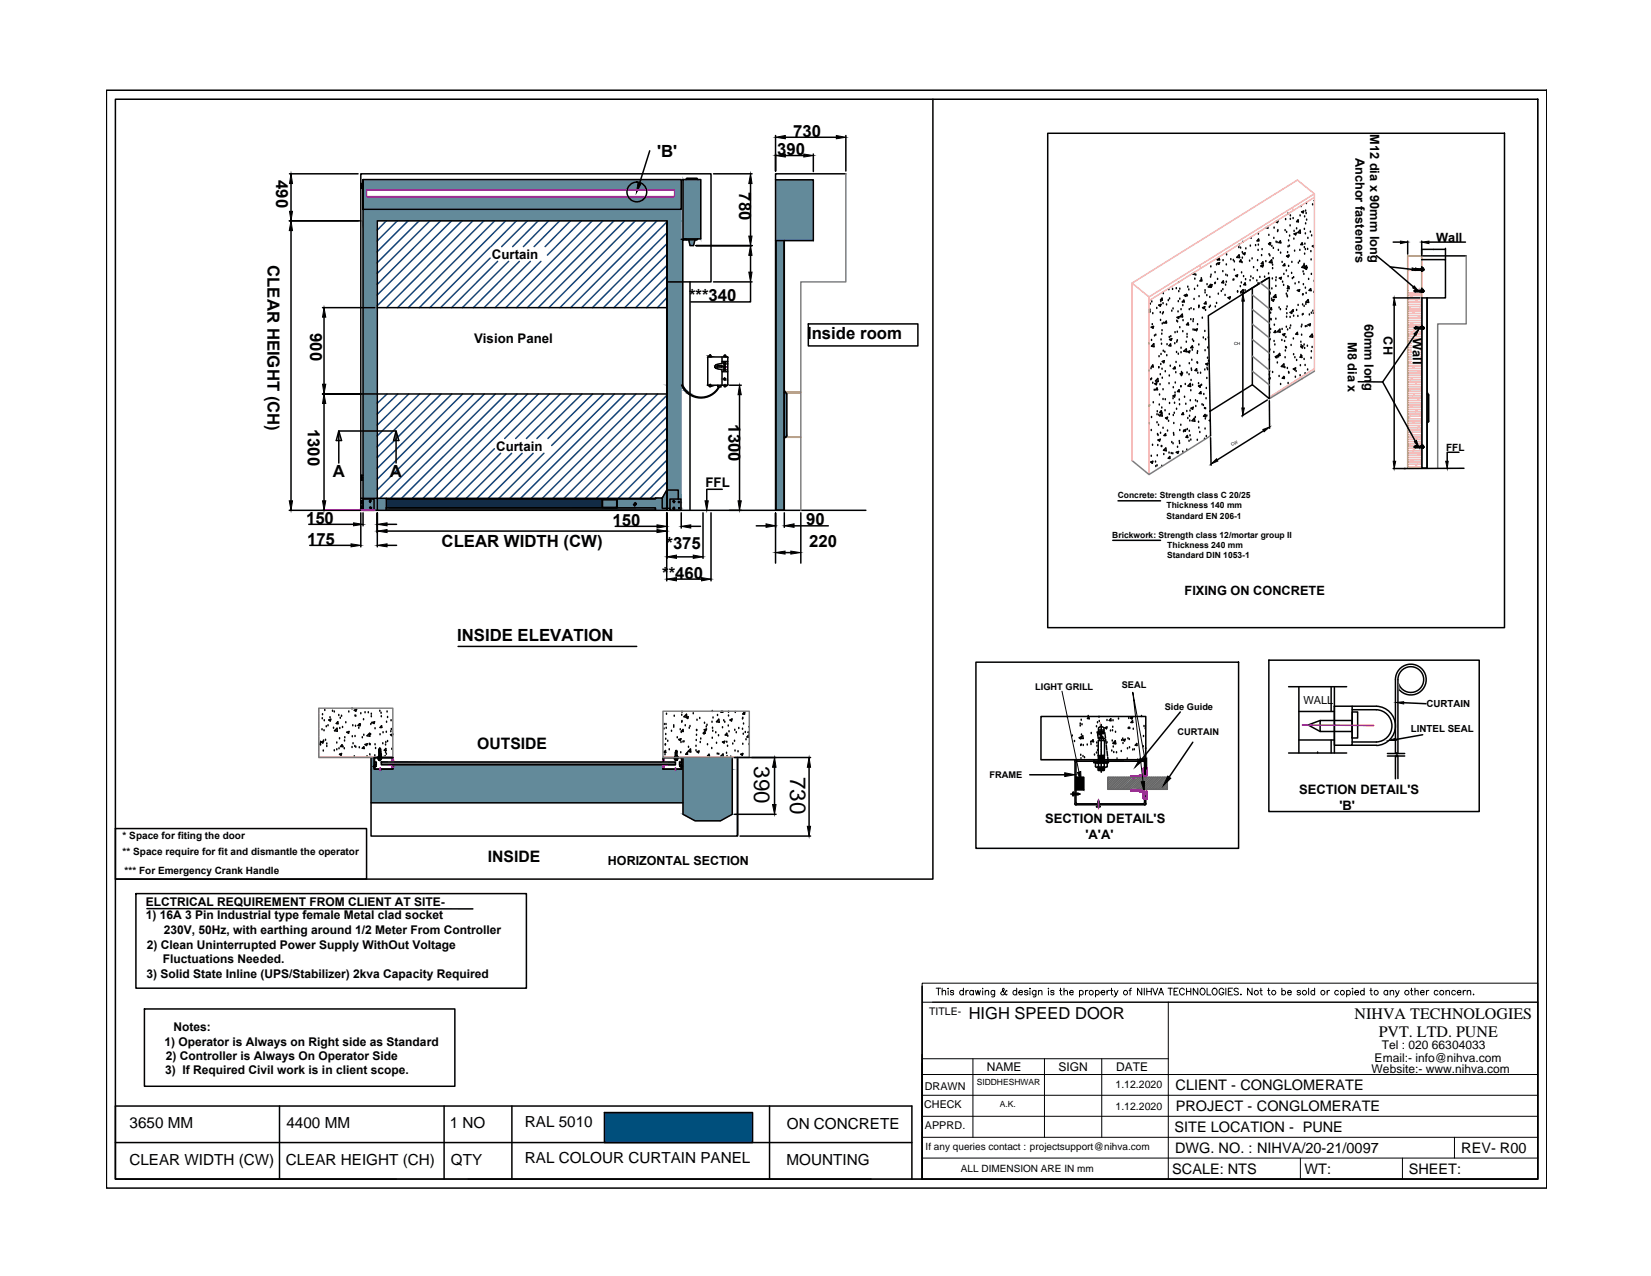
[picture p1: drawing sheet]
<svg xmlns="http://www.w3.org/2000/svg" width="279mm" height="216mm" viewBox="0 0 279 216" stroke-linecap="round" stroke-linejoin="round" font-family="sans-serif">
<defs><g id="words">
<g font-size="3.8">
<text x="127.6" y="129.7" transform="rotate(90 127.6 129.7)">390</text>
<text x="133.7" y="131.5" transform="rotate(90 133.7 131.5)">730</text>
</g>
<g font-size="2.8">
<text x="134.3" y="23.2">730</text>
<text x="111.2" y="26.5">'B'</text>
<text x="131.5" y="26.2">390</text>
<text x="46.7" y="30.5" transform="rotate(90 46.7 30.5)">490</text>
<text x="125.1" y="32.5" transform="rotate(90 125.1 32.5)">780</text>
<text x="45.3" y="44.9" transform="rotate(90 45.3 44.9)">CLEAR HEIGHT (CH)</text>
<text x="116.6" y="51">***340</text>
<text x="52.5" y="56.3" transform="rotate(90 52.5 56.3)">900</text>
<text x="136.6" y="57.3">Inside room</text>
<text x="123.3" y="71.8" transform="rotate(90 123.3 71.8)">1300</text>
<text x="52.1" y="72.5" transform="rotate(90 52.1 72.5)">1300</text>
<text x="56.3" y="80.7">A</text>
<text x="66" y="80.7">A</text>
<text x="51.8" y="88.6">150</text>
<text x="103.6" y="89">150</text>
<text x="136.4" y="88.9">90</text>
<text x="52" y="92.2">175</text>
<text x="74.7" y="92.6">CLEAR WIDTH (CW)</text>
<text x="112.8" y="92.9">*375</text>
<text x="136.9" y="92.6">220</text>
<text x="112.1" y="97.9">**460</text>
<text x="77.4" y="108.5">INSIDE ELEVATION</text>
<text x="163.9" y="172.5">HIGH SPEED DOOR</text>
</g>
<g font-size="2.7">
<text x="80.7" y="126.6">OUTSIDE</text>
<text x="82.6" y="145.8">INSIDE</text>
<text x="229.2" y="172.5">NIHVA TECHNOLOGIES</text>
<text x="233.3" y="175.5">PVT. LTD. PUNE</text>
</g>
<g font-size="2.6">
<text x="21.9" y="190.9">3650 MM</text>
<text x="48.5" y="190.9">4400 MM</text>
<text x="76.1" y="190.9">1 NO</text>
<text x="88.8" y="190.6">RAL 5010</text>
<text x="133.2" y="191">ON CONCRETE</text>
<text x="21.9" y="197">CLEAR WIDTH (CW)</text>
<text x="48.4" y="197">CLEAR HEIGHT (CH)</text>
<text x="76.3" y="197">QTY</text>
<text x="88.8" y="196.8">RAL COLOUR CURTAIN PANEL</text>
<text x="133.1" y="197.1">MOUNTING</text>
</g>
<g font-size="2.5">
<text x="198.9" y="184.4">CLIENT - CONGLOMERATE</text>
<text x="198.8" y="191.5">SITE LOCATION - PUNE</text>
<text x="199" y="187.9">PROJECT - CONGLOMERATE</text>
<text x="198.9" y="195">DWG. NO. : NIHVA/20-21/0097</text>
<text x="247.3" y="195">REV- R00</text>
<text x="198.4" y="198.6">SCALE: NTS</text>
<text x="220.8" y="198.6">WT:</text>
<text x="238.4" y="198.6">SHEET:</text>
</g>
<g font-size="2.2">
<text x="231.9" y="22.7" transform="rotate(90 231.9 22.7)">M12 dia x 90mm long</text>
<text x="229.4" y="26.7" transform="rotate(90 229.4 26.7)">Anchor fasteners</text>
<text x="243" y="41">Wall</text>
<text x="83.2" y="43.8">Curtain</text>
<text x="80.2" y="58.1">Vision Panel</text>
<text x="228.1" y="57.9" transform="rotate(90 228.1 57.9)">M8 dia x</text>
<text x="230.9" y="54.8" transform="rotate(90 230.9 54.8)">60mm long</text>
<text x="234.1" y="56.9" transform="rotate(90 234.1 56.9)">CH</text>
<text x="239.1" y="57.2" transform="rotate(90 239.1 57.2)">Wall</text>
<text x="84" y="76.3">Curtain</text>
<text x="119.4" y="82.4">FFL</text>
<text x="200.5" y="100.7">FIXING ON CONCRETE</text>
<text x="219.9" y="134.4">SECTION DETAIL'S</text>
<text x="226.7" y="137">'B'</text>
<text x="176.9" y="139.3">SECTION DETAIL'S</text>
<text x="183.7" y="141.9">'A'A'</text>
</g>
<text font-size="2.1" x="102.9" y="146.3">HORIZONTAL SECTION</text>
<g font-size="2">
<text x="24.7" y="155.5">1) 16A 3 Pin Industrial type female Metal clad socket</text>
<text x="24.7" y="153.3">ELCTRICAL REQUIREMENT FROM CLIENT AT SITE-</text>
<text x="24.9" y="160.5">2) Clean Uninterrupted Power Supply WithOut Voltage</text>
<text x="27.7" y="158">230V, 50Hz, with earthing around 1/2 Meter From Controller</text>
<text x="24.8" y="165.5">3) Solid State Inline (UPS/Stabilizer) 2kva Capacity Required</text>
<text x="27.6" y="163">Fluctuations Needed.</text>
<text x="27.8" y="176.9">1) Operator is Always on Right side as Standard</text>
<text x="28" y="179.4">2) Controller is Always On Operator Side</text>
<text x="29.4" y="174.5">Notes:</text>
<text x="232.6" y="179.6">Email:- info@nihva.com</text>
<text x="233.9" y="177.6">Tel : 020 66304033</text>
<text x="28" y="181.7">3) If Required Civil work is in client scope.</text>
<text x="167" y="181.3">NAME</text>
<text x="179.1" y="181.3">SIGN</text>
<text x="188.9" y="181.3">DATE</text>
<text x="232.1" y="181.6">Website:- www.nihva.com</text>
</g>
<text font-size="1.9" x="220.6" y="119.2">WALL</text>
<g font-size="1.8">
<text x="157.2" y="171.8">TITLE-</text>
<text x="156.5" y="184.3">DRAWN</text>
<text x="188.8" y="184.1">1.12.2020</text>
<text x="156.4" y="187.4">CHECK</text>
<text x="156.5" y="191">APPRD.</text>
<text x="188.8" y="187.8">1.12.2020</text>
</g>
<g font-size="1.7">
<text x="244.7" y="76.2">FFL</text>
<text x="241.4" y="119.7">CURTAIN</text>
<text x="238.8" y="123.9">LINTEL SEAL</text>
<text x="20.8" y="141.9">* Space for fiting the door</text>
<text x="20.8" y="144.6">** Space require for fit and dismantle the operator</text>
<text x="21.1" y="147.8">*** For Emergency Crank Handle</text>
<text x="156.6" y="194.5">If any queries contact : projectsupport@nihva.com</text>
<text x="162.6" y="198.3">ALL DIMENSION ARE IN mm</text>
</g>
<g font-size="1.6">
<text x="175.2" y="116.8">LIGHT GRILL</text>
<text x="189.8" y="116.4">SEAL</text>
<text x="197.1" y="120.2">Side Guide</text>
<text x="199.3" y="124.4">CURTAIN</text>
<text x="167.4" y="131.7">FRAME</text>
</g>
<g font-size="1.4">
<text x="189.2" y="84.2">Concrete: Strength class C 20/25</text>
<text x="197.4" y="86">Thickness 140 mm</text>
<text x="197.4" y="87.7">Standard EN 206-1</text>
<text x="188.2" y="91">Brickwork: Strength class 12/mortar group II</text>
<text x="197.5" y="94.4">Standard DIN 1053-1</text>
<text x="197.5" y="92.7">Thickness 240 mm</text>
<text x="165.3" y="183.6">SIDDHESHWAR</text>
<text x="169.2" y="187.4">A.K.</text>
</g>
<g font-size=".7">
<text x="208.8" y="58.4">CH</text>
<text x="208.5" y="75.5" transform="rotate(-30 208.5 75.5)">CW</text>
</g>
</g></defs>
<!-- layer: PDF_Solid Fills -->
<path d="M64.5 128.9v.5h49.8zM64.5 128.9h49.8v.5z" fill="#636466" stroke="#636466" stroke-width=".17"/>
<g fill="#7f7f7f" stroke="#7f7f7f" stroke-width=".17">
<path d="M63.4 128.9v.6h.3zM63.4 128.9h.3v.6z"/>
<path d="M115 128.9v.6h.3zM115 128.9h.3v.6z"/>
</g>
<g fill="#638a9a" stroke="#638a9a" stroke-width=".17">
<path d="M112.8 82.9v1.4h-.7z"/>
<path d="M116.4 66.6h.4v.1z"/>
<path d="M66.6 129.4v.4h45.6zM66.6 129.4h45.6v.4z"/>
<path d="M115.4 128.2v2h8.5zM115.4 128.2h8.5v2z"/>
<path d="M66.5 129.8v.4h45.7zM66.5 129.8h45.7v.4z"/>
<path d="M62.8 128.2v2h.5zM62.8 128.2h.5v2z"/>
<path d="M114.4 130.2h9.5zM114.4 130.2h9.5z"/>
<path d="M64.4 130.2h49.9zM64.4 130.2h49.9z"/>
<path d="M114.4 130.2h9.5zM114.4 130.2h9.5z"/>
<path d="M64.5 130.2h49.8zM64.5 130.2h49.8z"/>
<path d="M62.8 130.2h1.5zM62.8 130.2h1.5z"/>
<path d="M62.8 130.2v5.6h61.1zM62.8 130.2h61.1v5.6z"/>
<path d="M115.6 135.8v2h8.3zM115.6 135.8h8.3v2z"/>
<path d="M115.6 137.8l2 1.1h4.3zM115.6 137.8h8.3l-2 1.1z"/>
<path d="M110.9 84.3v.1h1.9zM110.9 84.3h1.9v.1z"/>
<path d="M101.9 84.4v1.4h10.9zM101.9 84.4h10.9v1.4z"/>
<path d="M104.5 85.8v.1h8.3zM104.5 85.8h8.3v.1z"/>
<path d="M101.9 85.8l.1 .1zM101.9 85.8l.1 .1z"/>
<path d="M110.9 85.9v.4h1.9zM110.9 85.9h1.9v.4z"/>
<path d="M132.7 66.4h.2h-.1zM132.8 66.4h.1z"/>
<path d="M132.7 66.4l.4 .1zM132.7 66.4l.4 .1z"/>
<path d="M132.7 66.5h.4zM132.7 66.5h.4z"/>
<path d="M132.7 66.5l.5 .1zM132.7 66.5l.5 .1z"/>
<path d="M132.7 66.6v7.3h.5zM132.7 66.6h.5v7.3z"/>
<path d="M132.7 73.9h.4zM132.7 73.9h.5z"/>
<path d="M132.7 73.9h.4zM132.7 73.9h.4z"/>
<path d="M132.7 73.9l.3 .1zM132.7 73.9h.4z"/>
<path d="M132.7 74h.2zM132.7 74h.2z"/>
<path d="M131.2 30.4v10.3h6.4zM131.2 30.4h6.4v10.3z"/>
<path d="M131.3 40.7v45.6h1.4zM131.3 40.7h1.4v45.6z"/>
<path d="M116.2 30.2l-.2 .2h2.1zM116.2 30.2h1.8l.1 .2z"/>
<path d="M61.4 30.4v1.8h53.9zM61.4 30.4h53.9v1.8z"/>
<path d="M114.1 32.2v1.1h1.2zM114.1 32.2h1.2v1.1z"/>
<path d="M61.4 32.2v1.1h.6zM61.4 32.2h.6v1.1z"/>
<path d="M61.4 33.3v4.1h53.9zM61.4 33.3h53.9v4.1z"/>
<path d="M115.6 30.4v10h3zM115.6 30.4h3v10z"/>
<path d="M116 40.4l2 .1zM116 40.4h2.1l-.1 .1z"/>
<path d="M112.9 37.4v3.1h2.4zM112.9 37.4h2.4v3.1z"/>
<path d="M112.9 40.5v.1h5.1zM112.9 40.5h5.1v.1z"/>
<path d="M116.6 40.6l.2 1h.6zM116.6 40.6h1l-.2 1z"/>
<path d="M112.9 40.6v24.6h2.6zM112.9 40.6h2.6v24.6z"/>
<path d="M115.3 65.2l.2 .5h.3zM115.3 65.2h.2l.3 .5z"/>
<path d="M112.9 65.2v.5h2.4zM112.9 65.2h2.4v.5z"/>
<path d="M115.5 65.7h.3zM115.5 65.7h.3z"/>
<path d="M115.6 65.7l.3 .4h.3zM115.6 65.7h.2l.4 .4z"/>
<path d="M115.9 66.1l.4 .1zM115.9 66.1l.4 .1z"/>
<path d="M116 66.2l.3 .3h.3zM116 66.2h.3l.3 .3z"/>
<path d="M116.3 66.5l.5 .1zM116.3 66.5l.5 .1z"/>
<path d="M116.4 66.6l.4 .1zM116.6 66.7h.2v.1z"/>
<path d="M61.4 37.4v46.9h2.5zM61.4 37.4h2.5v46.9z"/>
<path d="M112.9 65.7v18.7h2.4zM112.9 65.7h2.4v18.7z"/>
<path d="M112.9 84.4v.5h2.3zM112.9 84.4h2.3v.5z"/>
<path d="M115 84.9v.1h.2zM115 84.9h.2v.1z"/>
<path d="M112.9 84.9v.1h1.9zM112.9 84.9h1.9v.1z"/>
<path d="M112.9 85v.9h2.3zM112.9 85h2.3v.9z"/>
<path d="M61.4 84.3v1.6h4zM61.4 84.3h4v1.6z"/>
<path d="M112.9 85.9l2 .1zM112.9 85.9l2 .1z"/>
<path d="M115 85.9v.1h.2zM115 85.9h.2v.1z"/>
<path d="M113.4 86h1.5zM113.4 86h1.5z"/>
<path d="M113.4 86v.3h1.8zM113.4 86h1.8v.3z"/>
<path d="M61.4 85.9v.4h3.9zM61.4 85.9h3.9v.4z"/>
</g>
<g fill="#000" stroke="#000" stroke-width=".17">
<path d="M49 35.8h.5l-.3 1.6zM49.2 29.4l.3 1.7h-.5zM49.2 37.4l.3 1.6h-.5zM108 30.9l.5 .2-.8 1.5zM127 29.4l.3 1.7h-.6zM126.7 39.9h.6l-.3 1.7zM131.2 23.2l1.7-.3v.6zM131.2 26.3l1.7-.2v.5zM136 26.1l1.6 .2-1.6 .3zM141.5 22.9l1.6 .3-1.6 .3zM54.8 52.1l.3 1.6h-.5zM127 41.6l.3 1.6h-.6z"/>
<path d="M126.7 46h.6l-.3 1.7zM210.3 49.7l.3 1.3h-.4zM235.9 50.4l.3 1.2h-.4zM237 40.8l1.2 .2-1.2 .2zM239 45.3l1.2 .4h-1.3zM239.3 56.5l.9-.9-.6 1.2zM239.3 48.4l.8 .9-1-.6zM240.6 41l1.2-.2v.4zM54.8 66.7l.3 1.6h-.5zM54.6 65h.5l-.3 1.7zM122.5 62.5h.3l-.1 .1zM122.7 61.4l.1 .1h-.3z"/>
<path d="M125.2 65.2l.2 1.6h-.5zM204.9 78.5l1-.9 .2 .4zM210.2 69h.4l-.3 1.3zM213.7 72.7l1.2-.5-1 .9zM235.8 78h.4l-.3 1.3zM239.4 74.7l.3-.2 .4 1.2zM244.7 78h.4l-.2 1.3zM49 84.7h.5l-.3 1.6zM54.6 84.7h.5l-.3 1.6zM59.4 92l1.7 .3-1.7 .2zM59.8 88.5l1.6 .2-1.6 .3zM63.9 89.9l1.6-.3v.5z"/>
<path d="M63.9 88.7l1.6-.2v.5zM63.9 92.3l1.6-.3v.5zM111.2 88.8l1.6 .3-1.6 .3zM111.2 89.6l1.6 .3-1.6 .2zM112.8 94.2l1.7-.3v.6zM112.8 98l1.7-.3v.6zM115.3 89.1l1.6-.3v.6zM117.3 93.9l1.7 .3-1.7 .3zM118.7 97.7l1.6 .3-1.6 .3zM119.3 84.7h.6l-.3 1.6zM124.9 84.7h.5l-.2 1.6zM129.6 88.6l1.6 .4-1.6 .2z"/>
<path d="M131.2 93.5l1.7-.3v.6zM133.8 93.2l1.6 .3-1.6 .3zM132.7 89l1.7-.4v.6zM236.3 118.9l1.2-.2v.4zM131.1 128.2l.2 1.6h-.6zM130.7 136.1h.6l-.2 1.7zM136.6 139.8h.6l-.3 1.7zM136.9 128.2l.3 1.6h-.6zM180.2 130.8l1.7 .3-1.7 .3zM182.3 130.7l.6-.2 .1 1.8zM193 128.3l.4 .3-1.3 1.2zM193.1 132.3l.6-.1-.1 1.8z"/>
<path d="M193.5 128.4l.6-.1v1.7zM197.6 131.3l.5 .4-1.2 1.3zM235 125.3l1.2-.4 .1 .4z"/>
<path d="M120.1 65.3h.2zM120.1 65.3h.2z"/>
<path d="M120.1 65.2l.1 .1zM120.1 65.2l.1 .1z"/>
<path d="M120.1 65.3h.1zM120.1 65.3h.1z"/>
<path d="M120.1 60.2l.2 .1zM120.1 60.2l.2 .1z"/>
<path d="M120.1 60.3h.2zM120.1 60.3h.2z"/>
<path d="M120.1 60.3l.1 .1zM120.1 60.3l.1 .1z"/>
<path d="M122.7 65.2v.1zM122.7 65.2v.1z"/>
<path d="M122.7 65.3h.1zM122.7 65.3h.1z"/>
<path d="M122.7 60.2l.1 .1zM122.7 60.2l.1 .1z"/>
<path d="M122.7 60.3v.1zM122.7 60.3v.1z"/>
<path d="M182.1 131.5v2.1h1.3zM182.1 131.5h1.3v2.1z"/>
</g>
<g fill="#535353" stroke="#535353" stroke-width=".17">
<path d="M122.6 64l.1 .1zM122.6 64l.1 .1z"/>
<path d="M122.5 64.1v.1h.3zM122.5 64.1h.3v.1z"/>
<path d="M122.6 64.2l.1 .1zM122.6 64.2l.1 .1z"/>
</g>
<g fill="#007200" stroke="#007200" stroke-width=".17">
<path d="M122.6 62.4l.1 .1zM122.6 62.4l.1 .1z"/>
<path d="M122.5 62.5l.3 .1zM122.5 62.5l.3 .1z"/>
<path d="M122.5 62.6h.3zM122.5 62.6h.3z"/>
<path d="M122.5 62.6h.3zM122.5 62.6h.3z"/>
<path d="M122.5 62.6l.2 .1zM122.5 62.6l.2 .1z"/>
<path d="M122.6 61.3l.1 .1zM122.6 61.3l.1 .1z"/>
<path d="M122.5 61.4h.3zM122.5 61.4h.3z"/>
<path d="M122.5 61.4v.1h.3zM122.5 61.4l.3 .1z"/>
<path d="M122.5 61.5h.3zM122.5 61.5h.3z"/>
<path d="M122.5 61.5l.3 .1zM122.5 61.5l.3 .1z"/>
<path d="M122.6 61.6h.1zM122.6 61.6h.1z"/>
</g>
<g fill="#f00" stroke="#f00" stroke-width=".17">
<path d="M122.5 61.9l.3 .1zM122.5 61.9l.3 .1z"/>
<path d="M122.5 62h.3zM122.5 62h.3z"/>
<path d="M122.5 62h.3zM122.5 62h.3z"/>
<path d="M122.5 62l.3 .1zM122.5 62l.3 .1z"/>
<path d="M122.7 62.1v.1zM122.7 62.1v.1z"/>
</g>
<path d="M121.3 61.9v.2h.9zM121.3 61.9h.9v.2z" fill="#ff003f" stroke="#ff003f" stroke-width=".17"/>
<g fill="#102e51" stroke="#102e51" stroke-width=".17">
<path d="M65.4 84.4v1.5h36.5zM65.4 84.4h36.5v1.5z"/>
<path d="M65.3 85.9v.4h45.6zM65.3 85.9h45.6v.4z"/>
</g>
<g fill="#f87206" stroke="#f87206" stroke-width=".17">
<path d="M61.1 86v.3h.3zM61.1 86h.3v.3z"/>
<path d="M61.1 85.2v.5h.3zM61.1 85.2h.3v.5z"/>
</g>
<!-- layer: 0 -->
<g fill="none" stroke="#000" stroke-width=".25">
<path d="M157.9 16.8v131.9h-138.4M177.3 22.5h77.3v83.7h-77.3zM213 39.6h.1M214.6 38.3v.3l-.4-.1M214.7 39.8h.1M215.6 38.6h.1M215.9 37.5l.4-.1-.1 .3zM216.2 39.2h.1M216.3 39h.1M217.5 39h.1M217.6 37.2h.1M217.7 39.3h.1"/>
<path d="M217.9 36.2h.1M218.2 39.9h.1M218.3 38.2h.1M218.4 36.5h.1M218.4 37.1h.1M218.8 37h.1M219 39.1h.1M219 39.6l.4-.2-.1 .3zM219.4 38.7h.1M219.7 37.2v.3h-.3zM220 36.5h.1M220 38.9l.1 .5h-.5z"/>
<path d="M220.2 35h.1M220.3 35.8l.3-.1-.1 .3zM220.7 38.8h.1M220.8 36.7h.1M220.9 39.6h.1M221 37.9h.1M221 35.7h.1M221 36.1h.1M221.1 34.4h.1M221.1 37.2h.1M221.8 39.3h.1M222 39.9h.1"/>
<path d="M222.1 34.7h.1M222.4 33.9h.1M194.5 58.2h.1M194.5 52.4l.1-.1v.5h-.1M194.7 51.5h.1M194.8 55.4l.4-.2-.1 .3zM194.9 57.6h.1M194.9 51.1h.1M195 54.9h.1M195.1 53.1h.1M195.3 58.2v.5l-.4-.1zM195.4 56.8h.1"/>
<path d="M195.6 56.7h.1M195.8 52.2h.1M196.1 51.6l.4-.1-.1 .3zM196.4 52.9h.1M196.4 54.2h.1M196.4 51h.1M196.5 60h.1M196.5 57.5h.1M196.6 58.2h.1M196.6 56.5h.1M196.7 56h.1M196.7 50.4v.4l-.3-.1z"/>
<path d="M196.7 54.8h.1M196.7 53.1h.1M196.8 51.4h.1M196.9 49.7h.1M196.9 59.4h.1M196.9 52.9h.1M196.9 54.7h.1M197.1 59.6h.1M197.4 54.3v.3h-.3zM197.4 51.6h.1M197.5 58.3h.1M197.7 50.9h.1"/>
<path d="M197.8 49h.1M197.9 57.1h.1M197.9 50.6h.1M197.9 57.4l.4-.1-.1 .3zM198.1 58.2v.3h-.3zM198.1 57h.1M198.3 52.6h.1M198.4 49h.1M198.5 52.3h.1M198.8 58.2h.1M198.9 56.3h.1M199.1 48.8h.1"/>
<path d="M199.1 59.6h.1M199.2 57.9h.1M199.2 54.3h.1M199.2 53.7l.3-.1-.1 .3zM199.2 56.2h.1M199.2 57.6h.1M199.3 54.5h.1M199.4 52.8h.1M199.4 51h.1M199.4 59.9h.1M199.4 47.7v.1M199.5 49.3h.1"/>
<path d="M199.7 50.6h.1M199.7 55.4h.1M199.7 48.9h.1M199.7 53.6l.4-.4v.4zM199.9 58.9h.1M199.9 52.4h.1M199.9 59.7h.1M200.2 56.1h.1M200.2 51.7h.1M200.2 54.3h.1M200.3 50.8l.1 .3h-.3zM200.3 59.4l.5-.4v.5z"/>
<path d="M200.4 50l.4-.2-.1 .4zM200.8 57.9h.1M200.9 56.6h.1M200.9 57.1h.1M200.9 50.1h.1M201 48.6h.1M201 59.5l.4-.1-.1 .3zM201.1 54.6v.4l-.3-.1zM201.2 49.1h.1M201.3 52.4h.1M201.5 54.1h.1M201.6 52.2h.1"/>
<path d="M201.8 59.3h.1M201.8 58.5l.1 .3h-.4zM201.8 57.5h.1M201.9 55.8h.1M201.9 54.4h.1M201.9 54.1h.1M202 57.8h.1M202 52.4h.1M202 46.1l-.1 .3-.1-.1M202.1 50.7h.1M202.1 55.9h.1M202.2 49h.1"/>
<path d="M202.2 47.2h.1M202.2 46.5h.1M202.2 55.8l.4-.1-.1 .3zM202.4 46.6h.1M202.6 59.8h.1M202.7 59.5h.1M202.7 54.9h.1M202.7 48.4h.1M202.9 52.1h.1M202.9 58.4h.1M202.9 51.8h.1M202.9 50.2h.1"/>
<path d="M203.3 47.1h.1M203.3 47.2l.1 .3h-.3zM203.5 53.8h.1M203.5 52.1l.4-.2-.1 .3zM203.6 57.2h.1M203.9 56.1h.1M203.9 59.3h.1M203.9 49.6h.1M203.9 49.2h.1M204 57.5h.1M204 52.5h.1M204.1 51.1v.3h-.3z"/>
<path d="M204.2 50h.1M204.3 48.2h.1M204.4 58.9h.1M204.5 57.2h.1M204.5 48.5l.4-.4v.5zM204.7 52h.1M204.7 50.3h.1M204.8 48.6h.1M204.8 48.3l.3-.1-.1 .3zM204.8 51.8h.1M204.9 46.9h.1M204.9 45.2h.1"/>
<path d="M204.9 46.6h.1M205.6 48h.1M205.6 46.1h.1M205.7 47.9h.1M205.7 51.9h.1M205.9 51.3h.1M205.9 44.8h.1M206 43.9h.1M206 44.6l.4-.2-.1 .3zM206.1 47.3h.1M206.2 49.8h.1M206.3 43.7l.1 .3h-.3z"/>
<path d="M206.7 49.3h.1M206.9 46h.1M206.9 49h.1M207 44.1h.1M207 47.5l.1 .4-.3-.1zM207.3 50h.1M207.4 48.2h.1M207.4 46.6h.1M207.5 44.8h.1M207.5 47.7h.1M207.6 43.1h.1M207.7 46.7h.1"/>
<path d="M207.8 50.4l.4-.2-.1 .4zM208.3 43.9h.1M208.7 47.4h.1M208.7 44.1h.1M208.8 47.4h.1M208.9 45.7h.1M208.9 44.3h.1M209.1 46.6l.3-.1v.3zM209.4 49.3h.1M209.4 49.4h.1M209.6 41.9h.1M209.7 43.1l.1 .5-.5-.1z"/>
<path d="M209.7 41.4h.1M209.9 48.5h.1M209.9 42h.1M210 49.6h.1M210 44l.1 .3h-.3zM210 49.4l.4-.4 .1 .5zM210.1 47.9h.1M210.1 46.2h.1M210.2 44.4h.1M210.2 42.7h.1M210.2 43.7h.1M210.3 41h.1"/>
<path d="M210.4 42.9l.3-.1-.1 .3zM210.5 46.8h.1M210.7 49.2h.1M210.7 47.9l.1 .3h-.3zM210.8 47.3h.1M210.8 42.1h.1M211.5 44.2h.1M211.6 47.5h.1M211.6 41.6h.1M211.7 46.8h.1M211.7 40.3h.1M211.9 43.8h.1"/>
<path d="M212.1 47.1h.1M212.1 45.3h.1M212.5 41.6h.1M212.7 47.5h.1M212.8 45.8h.1M212.8 44.1h.1M212.9 42.4h.1M212.9 48h.1M213 40.7h.1M213 41.5h.1M213 40.5v.3h-.3zM213.2 46.9h.1"/>
<path d="M213.4 45.1h.1M213.4 45l.4-.1-.1 .3zM213.5 43.3h.1M213.6 42.2h.1M213.7 44.3l.1 .3h-.3zM214 46.9h.1M214.2 44.3h.1M214.7 46.3h.1M214.7 41.3l.3-.2-.1 .3zM214.8 43.1h.1M214.9 41.2h.1M214.9 59.2h.1"/>
<path d="M214.9 56.3h.1M214.9 49.8h.1M214.9 43.3h.1M214.9 57.5h.1M214.9 49.6h.1M215 55.7h.1M215 53h.1M215.1 54h.1M215.1 54.1h.1M215.1 52.3h.1M215.2 52.1v.3h-.3zM215.2 50.6h.1"/>
<path d="M215.2 44l.1 .5-.5-.1zM215.2 48.9h.1M215.2 41.7h.1M215.2 50.8l.4-.1-.1 .3zM215.3 47.2h.1M215.4 44.9h.1M215.4 45.5h.1M215.4 43.8h.1M215.5 42h.1M215.6 59.6h.1M215.6 40.3h.1M215.6 57.8h.1"/>
<path d="M215.7 55h.1M215.7 58.4h.1M215.8 50.3h.1M215.8 56l.1 .2h-.3zM215.9 49.9l.1 .4h-.5zM215.9 48.5h.1M215.9 54h.1M215.9 47.5h.1M216 41h.1M216 47h.1M216.1 41h.1M216.2 56.1l.4-.4v.5z"/>
<path d="M216.3 42.4h.1M216.5 52.1h.1M216.5 47.1l.3-.2v.3zM216.5 59.8l.1 .3h-.3zM216.7 52.4h.1M216.7 40.8l.1 .3-.4-.1zM216.7 42.8h.1M216.9 57.6h.1M217 55.7h.1M217 44.4h.1M217.1 47.7h.1M217.1 56.6l.3-.1-.1 .3z"/>
<path d="M217.2 48.3h.1M217.3 46.4h.1M217.4 57.8h.1M217.4 44.6v.3h-.3zM217.5 59.4h.1M217.6 58.8h.1M217.6 57.1h.1M217.7 55.4h.1M217.7 58.9h.1M217.7 52.4h.1M217.7 45.8h.1M217.7 49.8h.1"/>
<path d="M217.7 53.7h.1M217.7 43.3l.4-.1-.1 .3zM217.8 53.1h.1M217.8 50.1h.1M217.8 51.9h.1M217.9 50.2h.1M217.9 55.8h.1M217.9 49.3h.1M217.9 42.7h.1M217.9 48.5h.1M218 46.8h.1M218 41.8h.1"/>
<path d="M218.1 40.8h.1M218.1 45.1h.1M218.1 43.4h.1M218.1 48.5l.1 .3h-.3zM218.2 41.6h.1M218.3 55.6h.1M218.3 53.7h.1M218.3 52.9l.4-.2-.1 .3zM218.4 55.1h.1M218.5 58.4h.1M218.6 46.3h.1M218.6 44.4h.1"/>
<path d="M218.7 47.1h.1M218.8 52.4l.1 .3h-.3zM218.9 57.3h.1M218.9 53.5h.1M218.9 47h.1M219 40.5h.1M219.1 42.5h.1M219.2 48h.1M219.4 52.5h.1M219.6 56.2v.4l-.3-.1zM219.6 49.1l.3-.1v.3zM219.6 53.5h.1"/>
<path d="M219.7 51.7h.1M219.7 44.5h.1M219.8 47.8h.1M219.9 44.2h.1M220 42.4h.1M220.1 57.9h.1M220.1 58.7l.4-.2-.1 .4zM220.2 58.4h.1M220.2 55.3h.1M220.3 56.7h.1M220.3 55h.1M220.4 41.1v.3h-.3z"/>
<path d="M220.4 53.3h.1M220.4 51.6h.1M220.4 49.9h.1M220.5 46h.1M220.5 49.9h.1M220.5 53.2h.1M220.6 48.2h.1M220.7 46.4h.1M220.7 44.7h.1M220.7 58.4h.1M220.7 51.8h.1M220.7 45.3h.1"/>
<path d="M220.7 44.8v.5l-.4-.1zM220.7 41.9h.1M220.8 59h.1M220.8 43h.1M220.8 41.3h.1M220.8 45.4l.4-.2-.1 .4zM220.9 55.3h.1M220.9 48.8h.1M220.9 42.2h.1M221 51.5h.1M221 49.6h.1M221.1 44.9l.1 .4-.3-.1z"/>
<path d="M221.2 55.2h.1M221.2 58.6h.1M221.3 42.2h.1M221.3 40.3h.1M221.4 50.7l.1 .5-.5-.1zM221.4 54.9l.4-.1-.1 .3zM221.5 47.3h.1M221.6 53.3h.1M221.8 48.8l.1 .4-.4-.1zM221.8 42.6h.1M221.9 44h.1M221.9 59.5h.1"/>
<path d="M221.9 53h.1M221.9 46.4h.1M222.1 58.8h.1M222.1 56.5v.6l-.4-.1zM222.1 56.9h.1M222.2 52.6h.1M222.3 49.5h.1M222.4 47.6h.1M222.4 52.9l-.1 .1h.1M222.4 41.5l-.3 .1 .2 .2 .1-.2M56.9 74.5h.9M66.6 74.5h.9"/>
<path d="M194.5 62.8h.1M194.5 68.5v.3M194.5 71.7h.1M194.7 64.2h.1M194.7 78.2l.4-.2-.1 .4zM194.8 62.4h.1M194.8 77.2h.1M194.8 72.8h.1M194.9 70.6h.1M194.9 64.1h.1M195 75.3h.1M195.1 64.8h.1"/>
<path d="M195.1 61.8l.1 .3-.3-.1zM195.2 68.1h.1M195.3 66h.1M195.4 64.9l.4-.1-.1 .3zM195.6 78.2h.1M195.6 78.9h.1M195.8 71.5h.1M195.8 78.8h.1M195.8 70.2h.1M195.8 65.6l.1 .3h-.3zM195.8 69.7h.1M195.8 77.1h.1"/>
<path d="M195.9 73.5h.1M195.9 75.4h.1M195.9 64l.1 .5h-.4zM196 73.7h.1M196 74.5l.4-.2-.2 .3zM196.1 72h.1M196.1 62.2h.1M196.1 70.3h.1M196.1 60.4h.1M196.2 68.5h.1M196.2 66.8h.1M196.3 65.1h.1"/>
<path d="M196.4 63.4h.1M196.4 73.3h.1M196.4 61.7h.1M196.5 75.6h.1M196.5 69.5l.1 .3h-.3zM196.6 75.6h.1M196.6 69h.1M196.6 78.9h.1M196.6 69.9l.1 .5-.5-.1zM196.7 62.5h.1M196.7 64h.1M196.7 61.2l.3-.2-.1 .4z"/>
<path d="M196.8 72.5h.1M196.8 65.9h.1M196.8 67.6h.1M196.9 76.9h.1M197.2 69.5h.1M197.2 67.6h.1M197.2 62.9h.1M197.2 73.4l.1 .3h-.3zM197.2 70.7l.4-.1-.1 .3zM197.3 75.8l.1 .5-.5-.1zM197.5 60.2h.1M197.6 72.9h.1"/>
<path d="M197.8 71.3h.1M197.8 76.7h.1M197.8 64.9h.1M197.9 70.1h.1M197.9 63.6h.1M197.9 68.3h.1M198 77.2v.4l-.3-.1zM198 62h.1M198.2 76.7h.1M198.3 74.9h.1M198.5 76.8h.1M198.5 67.5h.1"/>
<path d="M198.5 75.1h.1M198.5 67l.4-.2-.1 .4zM198.6 65.6h.1M198.6 70.3h.1M198.6 73.3h.1M198.6 71.7h.1M198.6 73.6h.1M198.7 69.9h.1M198.8 68.2h.1M198.8 62.1l.1 .3h-.3zM198.9 66.5h.1M198.9 62.3h.1"/>
<path d="M198.9 64.8h.1M199 63.1h.1M199 61.3h.1M199.1 76.5l.3-.1-.1 .3zM199.1 69.2h.1M199.3 75.7h.1M199.5 65.9l.1 .4-.3-.1zM199.6 67.7h.1M199.6 74.7h.1M199.6 75h.1M199.6 68.5h.1M199.7 62h.1"/>
<path d="M199.7 72.8h.1M199.7 63.2l.4-.1-.1 .3zM199.8 72h.1M199.8 65.4h.1M199.9 65.4h.1M199.9 63.6h.1M200 63h.1M200.2 76.5h.1M200.2 69.8l.1 .3h-.3zM200.3 73.1h.1M200.3 72.8l.4-.1-.1 .3zM200.5 67.2h.1"/>
<path d="M200.6 65.1h.1M200.7 68.4h.1M200.8 76.1h.1M200.8 69.6h.1M200.9 63.1h.1M200.9 72.7h.1M200.9 73.7l.1 .3h-.3zM201 70.8h.1M201.2 63.4h.1M201.2 74.7h.1M201.3 61.5h.1M201.3 73h.1"/>
<path d="M201.3 70.4h.1M201.4 71.2h.1M201.4 69.5h.1M201.4 73.7h.1M201.4 67.8h.1M201.4 64.9l.1 .5-.4-.1zM201.5 66.1h.1M201.5 74.5h.1M201.6 64.4h.1M201.6 69.1l.3-.2-.1 .3zM201.6 62.4h.1M201.6 62.7h.1"/>
<path d="M201.7 60.9h.1M201.8 65.2h.1M202.1 70.8l.1 .5-.5-.1zM202.3 70.6h.1M202.3 67.8h.1M202.4 68.8h.1M202.5 62.4v.3h-.3zM202.6 61.4h.1M202.6 74.5h.1M202.6 68h.1M202.7 61.5h.1M202.7 63.1h.1"/>
<path d="M202.8 71.4h.1M202.8 64.9h.1M202.8 65.3l.4-.1-.1 .3zM202.9 72.4h.1M203 73.2h.1M203.2 63.1h.1M203.3 66.6h-.3l.2-.3 .1 .3M203.3 65.2h.1M203.4 68.5h.1M203.6 68.6h.1M203.7 66.7h.1M203.8 74.3h.1"/>
<path d="M203.8 69.1h.1M203.9 62.6h.1M203.9 72.6h.1M203.9 70.1l.1 .4-.3-.1zM204 70.9h.1M204 69.2h.1M204.1 70.6h.1M204.1 61.6l.3-.1-.1 .3zM204.1 67.5h.1M204.1 65.7h.1M204.1 73.9h.1M204.2 64h.1"/>
<path d="M204.2 70.4h.1M204.3 62.3h.1M204.4 60.6h.1M204.4 62.6h.1M204.5 61.1h.1M204.8 71.1h-.1l.1 .1M214.8 64.2h.1M214.8 63.4h.1M214.8 60.9h.1M214.8 64h.1l-.1 .2M214.9 62.9h.1M215.4 63h.1"/>
<path d="M215.8 60.4l.4-.2-.1 .3zM215.9 60.5h.1M216.2 61.4h.1M216.4 60.4h.1M216.5 63.7h.1M216.7 65.1h.1M216.8 62l.5-.4v.5zM217.3 63.7l.1 .3h-.4zM217.4 64h.1M217.4 62.2h.1M217.5 60.5h.1M217.9 62.3h.1"/>
<path d="M218 64.9h.1M218.1 63h.1M218.1 63.1h.1M218.9 62.4l.4-.1-.2 .3zM218.9 60h.1M219.1 60.5h.1M219.2 63.8h.1M219.3 62.9h.1M219.4 61h.1M220 63.6h.1M220.1 61.9h.1M220.1 60.1h.1"/>
<path d="M220.3 60.1v.4l-.3-.1zM220.7 60.8h.1M220.9 61.8h.1M220.9 63.2h.1M221.3 62.6h.1M221.9 60.6h.1M59.6 120h.1M165.2 112h44.4v31.5h-44.4zM214.7 111.7h35.6v25.6h-35.6zM54.2 125.7v.3h-.3zM54.2 125.6h.1M54.4 125.5l.4-.1-.2 .3z"/>
<path d="M54.5 123.5h.1M54.5 121.6h.1M54.6 120.9h.1M54.7 127.1h.1M54.8 125.4h.1M54.8 123.6h.1M54.9 121.9h.1M55 120.2h.1M55.1 125.3h.1M55.2 123h.1M55.3 125.9h.1M55.3 126.3h.1"/>
<path d="M55.5 122.8h.1M55.6 121.8l.4-.1-.1 .3zM55.9 121.4h.1M56.3 120.3h.1M56.4 123.2h.1M56.6 127h.1M56.6 120.5h.1M56.6 123.6l.4-.4 .1 .5zM57 125.7h.1M57 126.9h.1M57.2 122.1v.4l-.3-.1zM57.3 121.1h.1"/>
<path d="M57.4 126.7h.1M57.5 125h.1M57.5 127.6l.3-.1-.1 .3zM57.5 123.3h.1M57.6 121.5h.1M57.8 121.2h.1M57.9 126v.3h-.3zM58 123.1h.1M58.1 126.4h.1M58.3 126.7h.1M58.3 125.4h.1M58.3 124.8h.1"/>
<path d="M58.5 122.3h.1M58.7 123.9l.4-.1-.1 .3zM59 120.5h.1M59.6 126.5h.1M59.6 124.7h.1M59.7 122.8h.1M59.7 125.8h.1M60 128h.1M60 120.2l.3-.2-.1 .3zM60 126.3h.1M60.1 121.1h.1M60.1 124.6h.1"/>
<path d="M60.2 122.9h.1M60.2 121.2h.1M60.2 126.4h.1M60.7 123.2h.1M60.8 126.5h.1M60.8 122.5l.1 .3h-.3zM61 122.6h.1M61.1 120.8h.1M61.3 124.8h.1M61.5 121.8h.1M61.6 124.4h.1M61.6 126.4l.1 .2h-.4z"/>
<path d="M61.8 120.6h.1M61.8 126l.4-.2-.2 .3zM62.1 128h.1M62.3 120.6h.1M62.5 125.9h.1M62.5 124.1l.1 .5-.5-.1zM62.6 126h.1M62.6 127.7h.1M62.7 124.3h.1M62.8 122.6h.1M62.8 121.3h.1M62.8 120.8h.1"/>
<path d="M62.9 122.4h.1M63 122.2l.4-.1-.1 .3zM63.4 127.9h.1M63.5 123.3h.1M63.5 126h.1M63.6 126.6h.1M64.3 120.3h.1M64.3 124.3h.1M64.5 120.7h.1M64.5 127.8h.1M64.5 121.3h.1M64.6 122.8v.3h-.3z"/>
<path d="M64.8 125.8h.1M64.8 124h.1M64.9 128.1l.3-.2v.2M65.2 126.1h.1M65.2 127.3h.1M65.3 125.6h.1M65.3 126.6v.4l-.3-.1zM65.4 127.6h.1M65.4 123.9h.1M65.4 122.2h.1M65.5 120.5h.1M65.6 125.5h.1"/>
<path d="M65.6 121.4h.1M66.1 123.8h.1M66.2 121.9h.1M66.2 123.4h.1M66.3 126.8h.1M66.5 124.2l-.4 .1 .3 .2 .1-.3M112.4 123.3h.1M112.4 122.6h.1M112.5 127.7h.1M112.6 126.1h.1M112.6 126h.1M112.6 127l.1 .3h-.3z"/>
<path d="M112.7 125.1h.1M112.7 124.3h.1M112.7 122.6h.1M112.7 123.2h.1M112.8 120.8h.1M113 125.4h.1M113.3 126.9h.1M113.6 123.7h.1M114 122.8h.1M114 123h.1M114.1 121.2h.1M114.6 124.8h.1"/>
<path d="M114.9 125.1l.3-.1-.1 .3zM115.1 123.5h.1M115.2 127.4h.1M115.2 125.6h.1M115.3 123.9h.1M115.4 121h.1M115.4 122.2h.1M115.4 122.1h.1M115.4 120.5h.1M115.6 125.5h.1M115.6 123.4v.4l-.3-.1zM115.8 125.5h.1"/>
<path d="M115.8 121.3l.4-.5v.6zM116 122.8h.1M116.1 121.4l.4-.1-.1 .3zM116.3 127.3v.3h-.3zM116.5 126.4h.1M116.6 123.2h.1M116.8 122.9h.1M116.9 126.7v.5h-.5zM117.3 120.8h.1M117.8 126.3h.1M117.8 127h.1M117.8 125.3h.1"/>
<path d="M117.9 123.6h.1M117.9 124.4h.1M118 121.9h.1M118 127.2l.3-.1-.1 .3zM118.4 121.6h.1M118.5 125.6h.1M118.6 125h.1M119.1 124.2h.1M119.2 123.5l.4-.2-.2 .3zM119.2 122.4h.1M119.3 123.8l.1 .3h-.4zM119.5 123h.1"/>
<path d="M119.6 122.7h.1M119.7 126h.1M120 127.6l.1 .4-.4-.1zM120.5 126.6h.1M120.5 122.2h.1M120.5 120.4h.1M120.5 124.9h.1M120.6 123.2h.1M120.6 123.7h.1M120.7 121.5h.1M121.1 124h.1M121.3 125.8h.1"/>
<path d="M121.4 127.6h.1M121.4 121.1h.1M121.6 124.5h.1M121.6 127.6h.1M121.6 121.7l.1 .5-.4-.1zM122.1 120.3l-.1 .2h.3v-.2M122.3 123.1h.1M122.3 128h-.4l.5-.4v.4M122.3 125.5l.4-.1-.2 .3zM122.5 121.9h.1M122.7 122.2h.1M123 127.5h.1"/>
<path d="M123 125.6h.1M123 124.1v.3h-.3zM123 128h.1M123.1 126.3h.1M123.2 124.6h.1M123.2 122.8h.1M123.3 120.5h.1M123.3 121.1h.1M123.4 123.8h.1M123.5 121.8l.4-.1-.1 .3zM123.6 128h.1M124 125.9h.1"/>
<path d="M124.3 125.4h.1M124.3 123.6h.1M124.4 127.1h.1M124.4 120.6h.1M124.6 124h.1M124.9 127.2h.1M125 123.3h.1M125.4 127.6l.3-.1-.1 .3zM125.7 121.7h.1M125.7 123.4h.1M125.7 127.7h.1M125.7 121.5h.1"/>
<path d="M125.7 125.9h.1M125.8 124.2h.1M125.8 122.5h.1M125.9 120.8h.1M126 120.5v.3h-.3zM126 120.6h.1M126.1 123.9h.1M126.3 125.2h.1M126.7 124.4v.3h-.3zM126.8 126h.1M126.8 122.9v.1M126.8 123.8l-.2 .1 .2 .1"/>
<path d="M180.6 121.2v.1M181.5 124.5h.1M181.8 125.5h.1M182.6 124.8l.4-.1-.1 .3zM182.8 125h.1M182.8 122.5h.1M182.8 122.8h.1M182.9 127.8h.1M182.9 126.1h.1M182.9 128.4h.1M183 126.1h.1M183 121.9h.1"/>
<path d="M183 124.4h.1M183.1 122.6h.1M183.2 124.5l.1 .5-.4-.1zM183.3 128h.1M183.3 126.1h.1M183.5 128.2h.1M184 126.1h.1M184.1 121.2h.1M184.2 121.2h.1M184.2 121.3l.1 .3h-.3zM184.6 125.6h.1M184.6 126h.1"/>
<path d="M184.7 124.1h.1M185 125.2l.1 .3h-.4zM185.2 127.7h.1M185.6 127.4h.1M185.6 123h.1M185.6 125.7h.1M185.6 126.3h.1M185.7 124h.1M185.7 122.3h.1M185.8 124.4h.1M185.9 126.8l-.2 .1 .2 .1M186 121.4h.1"/>
<path d="M186 122.1h.1M187 123.1l.3-.1v.3zM187.3 121.9h.1M187.3 125.7h.1M187.9 123.7h.1M188 121.6v.3h-.3zM188.1 127.1h.1M188.2 125.4h.1M188.3 123.6h.1M188.3 123h.1M188.4 121.9h.1M188.4 126.4h.1"/>
<path d="M188.5 127.3h.1M188.7 125.5v.3h-.3zM188.7 125.3l.1 .5h-.4zM188.8 123.9h.1M188.9 127.4h.1M189 128.4h.1M189.3 121.7h.1M189.8 127.2h.1M189.8 125.3h.1M190 125h.1M190 125.8h.1M190 125.2l.4-.1-.1 .3z"/>
<path d="M190.8 128.4h.1M190.8 126.7h.1M190.9 125h.1M190.9 123.3h.1M191 121.6h.1M191.1 123.2h.1M191.1 125.1h.1M191.1 126.5h.1M191.2 123.3h.1M191.3 121.5l.4-.1-.1 .3zM191.7 121.9v.3h-.3zM191.7 126.9h.1"/>
<path d="M191.8 123.4h.1M192 126.9h.1M192.4 125.8v.3h-.3zM193.2 121.2h.1M193.5 126.4h.1M193.5 124.6h.1M193.6 122.9h.1M193.8 123.3h.1M193.9 126.6h.1M19.5 140.2h42.5v8.5h-42.5zM23 151.2h66.1v16h-66.1zM24.4 170.7h52.6v13.1h-52.6z"/>
<path d="M156.1 166.9v32.6h104.1v-29.9M19.5 193.3h134.8M47.3 187.1v12.4M75.2 187.1v12.4M86.6 187.1v12.4M102.3 188.2h25.1v5.1h-25.1zM130.2 187.1v12.4M147.4 199.5h-127.9v-12.4h134.8v12.4"/>
</g>
<!-- layer: PDF_Geometry -->
<g fill="none" stroke="#f7abad" stroke-width=".25">
<path d="M218.7 35.2l.2 .4M222.4 33.4l-27.9 17.5M222.4 32.8v30M191.6 47.9l28-17.4 2.8 2.3-27.9 17.4zM191.6 47.9v30M194.5 50.2v30.1M203 44.9l.2 .5M238.2 45.7h1.3M238.2 49.6h2.4M238.2 49.9h2.4M238.2 50.3h2.4M238.2 50.7h2.4"/>
<path d="M238.2 51.1h2.4M238.2 51.5h2.4M238.2 51.9h2.4M238.2 52.3h2.4M238.2 52.6h2.4M238.2 53h2.4M238.2 53.4h2.4M238.2 53.8h2.4M238.2 54.2h2.4M238.2 54.6h2.4M238.2 55h2.4M238.2 55.4h1.4"/>
<path d="M238.2 55.7h2.4M238.2 56.1h2.4M238.2 56.5h2.4M238.2 56.9h2.4M238.2 57.3h2.4M238.2 57.7h.6M238.2 58.1h.6M238.2 58.4h.6M238.2 58.8h.6M238.2 59.2h.6M238.2 59.6h.6M238.3 49.2l-.1 .1"/>
<path d="M238.3 53.8l-.1 .1M238.3 58.4l-.1 .1M238.5 56.8l-.2 .1M238.7 51.9l-.4 .4M238.8 59.5l-.1 .1M238.9 56.4l-.3 .3M239.1 49.9l-.4 .4M239.1 54.6l-.4 .4M239.2 56l-.3 .3M239.5 52.6l-.4 .4M239.5 57.3l-.2 .1M239.6 55.6l-.3 .3"/>
<path d="M239.7 45.7h.7M239.7 55.4h.8M239.9 50.7l-.4 .4M239.9 55.4l-.2 .1M240.3 48.8l-.3 .3M240.3 53.4l-.4 .4M240.4 57.7h.2M240.4 58.1h.2M240.4 58.4h.2M240.4 58.8h.2M240.4 59.2h.2M240.4 59.6h.2"/>
<path d="M240.5 45.7h.1M240.6 55.4h.1M240.6 45.7h.1M240.6 51.5l-.3 .4M240.6 56.2l-.3 .3M220.2 63.8l.2 .3M222.4 62.4l-7.6 4.8M238.2 70h2.4l-.3 .4M238.2 74.7h2.4l-.3 .4M238.2 60h.6M238.2 60.4h.6M238.2 60.8h.6"/>
<path d="M238.2 61.2h.6M238.2 61.5h2.4M238.2 61.9h2.4M238.2 62.3h2.4M238.2 62.7h2.4M238.2 63.1h2.4M238.2 63.5h2.4M238.2 63.9h2.4M238.2 64.2h2.4M238.2 64.6h2.4M238.2 65.1h2.4M238.2 65.4h2.4"/>
<path d="M238.2 65.8h2.4M238.2 66.2h2.4M238.2 66.6h2.4M238.2 67h2.4M238.2 67.3h2.4M238.2 67.8h2.4M238.2 68.1h2.4M238.2 68.5h2.4M238.2 68.9h2.4M238.2 69.3h2.4M238.2 69.7h2.4M238.2 70.4h2.4"/>
<path d="M238.2 70.9h2.4M238.2 71.2h2.4M238.2 71.6h2.4M238.2 72h2.4M238.2 72.4h2.4M238.2 72.8h2.4M238.2 73.1h2.4M238.2 73.6h2.4M238.2 73.9h2.4M238.2 74.3h2.4M238.2 75.1h2.4M238.2 75.5h2.2"/>
<path d="M238.2 75.8h2.4M238.2 76.3h2.4M238.2 76.7h2.4M238.2 77h2.4M238.2 77.4h2.4M238.2 77.8h2.4M238.2 78.2h2.4M238.2 78.6h2.4M238.2 79h2.4M238.3 63.1l-.1 .1M238.3 67.8h-.1M238.3 72.4l-.1 .1"/>
<path d="M238.3 77l-.1 .1M238.7 61.2l-.4 .3M238.7 65.8l-.4 .4M238.7 70.4l-.4 .5M238.7 75.1l-.4 .4M239.1 63.9l-.4 .3M239.1 68.5l-.4 .4M239.1 73.1l-.4 .5M239.1 77.8l-.4 .4M239.5 61.9l-.4 .4M239.5 66.6l-.4 .4M239.5 71.2l-.4 .4"/>
<path d="M239.5 75.8l-.4 .5M239.9 64.6l-.4 .5M239.9 69.3l-.4 .4M239.9 73.9l-.4 .4M239.9 78.6l-.4 .4M240.3 62.7l-.4 .4M240.3 67.3l-.4 .5M240.3 72l-.4 .4M240.3 76.7l-.4 .3M240.4 60h.2M240.4 60.4h.2M240.4 60.8h.2"/>
<path d="M240.4 61.2h.2M240.5 75.5h.1M240.6 60.8l-.2 .2M240.6 65.5l-.3 .3M53.9 119.8v.8M53.9 127.4v.7h10.2M53.9 120.8v1.1M53.9 122.1v1.1M53.9 123.4v1.1M53.9 124.7v1.1M53.9 126.1v1M64.4 128.1h2.1"/>
<path d="M112.2 128.1h2.1M114.6 128.1h12.2M176.2 128.5h9.7M186.2 122.3v.7M186.8 128.5h7.1"/>
</g>
<g fill="none" stroke="#7f7f7f" stroke-width=".25">
<path d="M260.2 16.8v182.7h-240.7M143.1 29.4v18.3h-7.6v38.6M211.9 57.4l2.9 2.4M211.9 54.8l2.9 2.4M211.9 49.9l2.9 2.4M211.9 52.4l2.9 2.3M213.3 47.9l1.5 1.2M248.1 43.3v11.5h-4.8v24.4M204.9 73.7l-10.4 6.6-2.9-2.4M211.9 62.8l2.9 2.3M211.9 60.3l2.9 2.3M222.4 62.8l-7.6 4.7"/>
<path d="M53.9 119.8h12.6v8.4h-12.6zM112.2 120.3h14.6v7.9h-14.6zM67.2 199.5h11.9"/>
</g>
<g fill="none" stroke="#000" stroke-width=".25">
<path d="M18 15.3h243.8v185.7h-243.8zM19.5 16.8h240.7v182.7h-240.7zM49 37.4h12.1M49 29.4h11.6M49.2 31.1v4.7M49.2 39v45.7M61.1 31.1h.3M61.1 31.9h.3M61.1 31.4h.3M61.1 31.1v.8M61.3 31.1v.8M61.4 30.4v5h53.9v-5h-53.9v55.9"/>
<path d="M110 25.5l-1.8 5.6M112.8 37.4h.1v48.9M115.6 30.4h3v10h-3zM116 30.4l.2-.2h1.8l.1 .2M120.7 29.4h6.6M127 31.1v8.8M131.2 30.4h6.4v10.3h-6.4M131.2 22.9v6v-2.8M132.9 23.2h8.6M132.9 26.3h3.1M137.6 26.1v2.9M143.1 29.4h-11.9v56.9"/>
<path d="M143.1 22.9v6M54.6 52.1h8.8M54.8 53.7v11.3M63.9 52.1h48.9M112.8 47.7h7.5v-18.3h-59.2v56.9h85.4M115.3 40.5h.8M116 40.4l.2 .2h1.8l.1-.2M116.2 40.6h-.7v24.6M116.6 40.6l.2 1h.6l.2-1M116.8 47.7v38.6M120.7 47.7h6.6M127 47.7v3.4h-10.1"/>
<path d="M127 43.2v2.8M127.3 41.6h-9.5h9.5M131.3 40.7v45.6h1.4v-45.6M132.7 40.7v45.6M136.8 54.8h18.5v3.7h-18.5zM210.3 51v18M211.9 48.7v16.4M214.5 47.1l-4.3 2.7M232.9 43.3l2.4 1.9 3.6 .4M235.3 45.2l3.9 3.3M235.8 50.4h4.5M235.8 41h1.2"/>
<path d="M235.9 51.6v26.4M238.2 40.8v2.2M239.3 45.6h.1M239.3 49.2h.1M239.3 55.5h.1M239.4 45.6h.2M239.4 49.2h.2M239.5 55.5h.1M239.5 56.6l-5.5 8h-4.2M239.5 55.4v.2M239.5 45.5h-.1l-.1 .1 .2 .1v-.2l.1 .2M239.5 45.5h.3v.2h-.3z"/>
<path d="M239.5 49.1l-.2 .1 .2 .1v-.2v.2M239.5 49.1h.3v.2h-.3zM239.5 55.4l.1 .2M239.6 45.5l-.1 .2M239.6 45.5h.1M239.6 45.7h.1M239.6 49.2h.1M239.6 49.3h.1M239.6 55.4l-.2 .1 .1 .1M239.6 55.4h.2v.2h-.2zM239.6 49.2v.1M239.6 45.6h.2"/>
<path d="M239.6 45.6h.1M239.6 49.2h.2M239.6 49.2l.1 .1 .1-.1M239.6 55.4h.1M239.6 55.6h.1M239.6 45.5l.1 .1M239.6 55.4v.2M239.6 49.1l.1 .2M239.7 55.5h.1M239.7 55.4l.1 .2v-.2M239.7 55.5v.1M239.7 55.4v.1"/>
<path d="M239.7 45.6h.1M239.7 49.3h.1M239.7 45.5h.1M239.7 45.6v-.1v.2l-.1-.1v.1M239.7 45.7h.1M239.7 49.1h.2v.2h.5v-.2h-.5M239.7 49.2v.1M239.8 55.4h.1M239.8 55.6h.1M239.8 45.7h.1M239.8 45.5h.1M239.8 49.3h.1"/>
<path d="M239.8 55.4v.1M239.8 45.6h.2M239.8 49.2h.2M239.9 45.5h.5v.2h-.5zM239.9 55.5h.1M240 45.6h.2M240 49.2h.2M240 55.5h.2M240.2 45.6h.2M240.2 49.2h.2M240.3 55.5h.2M240.4 45.5l.1 .2"/>
<path d="M240.4 49.1l.1 .2M240.4 55.4h-.5v.2h.5v-.2M240.4 45.6h.1M240.4 49.2h.1M240.5 55.4v.2M240.5 45.6h.3M240.5 49.2h.3M240.5 45.5v.2M240.5 49.1v.2M240.6 55.5h.4M240.6 45.5v.2M240.6 49.1v.2"/>
<path d="M240.6 55.4v.2M240.6 43.9h4v6.5h-4M240.6 45.3v.5zM240.6 45.3h.1M240.6 45.5h-.2v.2l.2-.1M240.6 45.5h.1M240.6 45.8h.1M240.6 49v.5zM240.6 49h.1M240.6 49.1h-.2v.2h.2M240.6 49.1h.1M240.6 49.5h.1"/>
<path d="M240.6 43.3h7.5M240.6 40.8v2.5M240.6 50.4v28.8h.9v-28.8M240.6 42.2h4v1.7M240.6 55.2l.1 .5zM240.6 55.2h.1M240.6 55.4h-.2v.2h.2v-.1M240.6 55.7h.1M240.7 45.5v-.1l-.1 .3M240.7 49.1v-.1l-.1 .4M240.7 45.7v.1M240.7 49.4v.1"/>
<path d="M240.7 45.7v-.2h.1v.2M240.7 49.4v-.3h.1v.3M240.7 55.2h.1M240.7 55.7h.1M240.7 45.4h.1M240.7 45.7h.1M240.7 45.8h.1M240.7 49h.1M240.7 49.3h.1M240.7 49.4h.1M240.7 55.6v.1M240.7 55.4v-.1v.3"/>
<path d="M240.7 55.3v.3M240.7 55.3h.1M240.7 55.4h.1M240.8 45.4v.1M240.8 49v.1M240.8 45.7v.1M240.8 49.4v.1M240.8 55.3v.4M240.8 55.3v.1M240.8 45.7h.1M240.8 45.5h.1M240.8 49.3h.1"/>
<path d="M240.8 49.1h.1M240.8 45.6h.2M240.8 45.4v.3M240.8 49.1v.3M240.8 55.3v.3h-.1M240.8 49.2h.2M240.9 45.5v.2M240.9 49.1v.2M240.9 55.6h.1M240.9 55.4h.1M240.9 45.5v.2zM240.9 49.1v.2z"/>
<path d="M241 55.4l-.1 .2-.1-.2 .1 .2M241 55.4l-.1 .2zM241.5 50.4v28.8M241.8 41h6.2M244.6 42.2h.1M54.6 66.7h6.5h-6.5M54.8 68.3v16.4M56.9 74.5l.4-1.6 .5 1.6M57.3 72.9v5.4M57.4 72.9h9.6v5.4M61.1 66.7h51.7M66.6 74.5l.4-1.6 .5 1.6"/>
<path d="M115.3 65.1a3.5 3.5 0 0 0 3.1 2.2 3.5 3.5 0 0 0 3.3-1.8M115.5 65.2a3.4 3.4 0 0 0 3 2 3.4 3.4 0 0 0 3.1-1.7M119.7 65.1l.2 .1M119.8 60.5v4.6M119.9 65.2h3.1M119.9 60.4h3.1M119.9 60.4l-.2 .1M120 60.4l.1-.3h.2l.1 .3M120 65.2l.1 .2h.2l.1-.2M120.2 60.2h.1M120.2 65.2h.1M121.3 62l.1 .1"/>
<path d="M121.4 62.1h.7M121.5 65.2v.3h.5v-.3M122.1 61.9h-.8M122.1 61.9h.1M122.2 60.4v1.1l-.8 .2a.37 .37 0 0 0-.5 .4 .37 .37 0 0 0 .5 .3l.8 .1v2.7M122.2 62l-.1 .1M122.2 61.2h1M122.2 62.9h1M122.5 60.4l.1-.3h.2l.2 .3M122.5 65.2l.1 .2h.2l.2-.2M122.5 62.5h.3l-.1 .1zM122.7 61.4l.1 .1h-.3z"/>
<path d="M122.7 60.2h.1M122.7 65.2h.1M123.1 60.4l.1 .1M123.2 60.5v4.6M123.2 65.1l-.1 .1M123.5 65.2h1.9M125.2 66.8v17.9M132.7 74h.1M132.7 66.4h.3l.1 .3M132.9 74h.1M132.9 66.4h.1M133.1 73.8l-.3 .2"/>
<path d="M133.2 66.7v7M204.8 69.6l7.1-4.5 2.9 2.4v-20.6l-10.3 6.5 .4 20.3M204.9 74.1v4.6M213.8 72.9l-7.8 4.9M214.5 67.7l-4.3 2.7M214.8 67.8l.1 4.7M234 64.6l5.5 10M235.8 79.3h2M239.3 75.6h.1M239.4 75.6h.2M239.5 75.6l-.1-.1-.1 .1 .2 .1v-.2l.1 .2M239.5 75.5h.3v.2l-.3 .1z"/>
<path d="M239.6 75.6l-.1 .1M239.6 75.6h.1M239.6 75.7h.1M239.6 75.6h.2M239.6 75.5l.1 .1M239.7 75.6h.1M239.7 75.6v.1l-.1-.1v.1M239.7 75.7h.1M239.8 75.7h.1M239.8 75.6h.1M239.8 75.6h.2M239.9 75.5h.5v.2h-.5z"/>
<path d="M240 75.6h.2M240.2 75.6h.2M240.4 75.5l.1 .2M240.4 75.6h.1M240.5 75.6h.3M240.5 75.5v.2M240.6 75.5v.2M240.6 75.4v.4zM240.6 75.4h.1M240.6 75.5h-.2v.2l.2-.1M240.6 75.5h.1M240.6 75.8h.1"/>
<path d="M240.6 75.4l.1 .4v-.3M240.7 75.4v.1M240.7 75.4h.1M240.7 75.5h.1M240.7 75.8h.1M240.8 75.4v.1M240.8 75.7v.1M240.8 75.5v.2h-.1M240.8 75.7h.1M240.8 75.5h.1M240.8 75.4v.4M240.8 75.6h.2"/>
<path d="M240.9 75.5v.2M240.9 75.5v.2zM241.5 66.7l.3 .2v4.4M241.6 71.4h.1M241.6 66.7h.1M241.8 71.3l-.3 .1M246.9 76.5h-2v1.5M247.7 79.2l-10.1 .1M49 86.3h12.1M52.3 88.7h7.5M52.4 92.3h7M61.1 84.3h49.8"/>
<path d="M61.1 80.4h.3M61.1 81.2h.3M61.1 80.8h.3M61.1 84.7h.3M61.1 85.2h.3M61.1 85h.3M61.1 85.7h.3M61.1 86h.3M61.1 85.8h.3M61.1 86.8v5.7M61.1 80.4v.8M61.1 84.7v.5"/>
<path d="M61.1 85.7v.3M61.3 80.4v.8M61.3 84.7v.5M61.3 85.7v.3M61.4 84.4h1.9v1.9h-1.9zM61.4 86.8v2.2M62.8 85.9v.2l-.3-.2 .2-.1 .2 .1M62.8 84.8l-.1-.2-.2 .2 .2 .2v-.2M63.9 86.3v-48.9h48.9v48.9M63.9 90.1v-3.3v5.7M63.9 86.8v2.2M65.3 86.3v-.4h45.6v.4"/>
<path d="M65.4 84.4h45.5v-.1h1.2v1.7h1.3M65.4 84.3v1.6M65.5 89.9h45.7M65.5 88.7h1.6M65.5 92.3h1.6M101.9 84.4h2.6v1.5h-2.6zM101.9 85.8h2.6M102 84.6h2.5M102 84.4v1.5M104.1 89.1h7.1M104.4 84.4v1.5M107.6 85.2v.2l-.2-.2 .1-.2 .2 .2"/>
<path d="M107.6 85.4l-.2-.2-.2 .2 .2 .2v-.1M112.1 84.3l.7-1.4h2v1.5M112.8 89.4v-2.6v3.3M112.8 94.5v-7.7v11.5M113.4 84.4h1.8v1.9h-1.8zM113.8 84.8l.2-.1 .2 .2-.1 .2zM114.2 86l-.1-.2-.3 .2 .3 .3v-.3M114.5 94.2h2.8M114.5 98h4.2M114.8 84.9h.2v.1h-.2zM114.9 85.9h.1v.1h-.1zM115.3 86.8v2.6"/>
<path d="M116.9 89.1h1.6M119 86.8v7.7M120.3 86.8v11.5M122.2 82.8h-2.6v1.9M123.5 86.3h1.9M128 89h1.6M131.2 89.2v-2.4v8.5M132.7 86.8v2.4M132.9 93.5h.9M134.4 89h5.8M135.5 86.8v8.5M188.3 91.4h8.1"/>
<path d="M189.2 84.7h7.2M77.5 109.4h30.3M218.1 116.2h9.8M219.8 116.2v11.2M225.3 116.2v4.2M225.8 119.5h3v6.6h-3zM225.8 116.2v11.2M228.8 119.5h4.1a3.3 3.3 0 0 1 3.2 3.3 3.3 3.3 0 0 1-3.2 3.3M236.7 115.8a2.18 2.18 0 0 0 3.6 .8 2.18 2.18 0 0 0-.7-3.6 2.18 2.18 0 0 0-3 2v12.5M236.7 116.6a2.6 2.6 0 0 0 4.2-.2 2.6 2.6 0 0 0-1.4-3.9 2.6 2.6 0 0 0-3.4 2.5v12.5M237.5 118.9l3.8 .2M62.8 135.8h52.8"/>
<path d="M63.2 129.7h.4h-.4M63.3 129.6v.1v-.1M63.3 129.7h.2zM63.3 128.2v1.9M63.3 130.1l.1 .1M63.4 130.1h.1M63.4 128.9h.3v.6h-.3zM63.4 130.2h3M63.4 128.2h3M63.4 128.2h-.1M63.4 130.1h3M63.5 128.2l-.1 1.9"/>
<path d="M63.5 129.7h.1zM64 128.2l.6 .1zM64 128.3h.1M64 128.2h.1M64 128.3v.2h.4v-.2M64.1 128.5h.4M64.1 128.3h.4M64.1 128v-.7h.3v.7h-.3M64.1 128.3h-.1M64.1 127.3v-.1h.2v.2M64.1 128.5h.3v.1M64.1 128.6h.3h-.3"/>
<path d="M64.1 128.5v.1h.3M64.1 128.6h.1M64.1 128.3v.2h.3M64.1 128.2v-.2h.3v.2h-.1M64.1 128l.3 .1M64.1 126.9h.3l-.2 .1 .2 .2M64.1 127.2h.1M64.1 127h.1M64.1 128.1h.3M64.1 127l.2 .1M64.1 126.8h.3M64.2 127.2h.1"/>
<path d="M64.2 127h.1M64.3 126.7v.2M64.3 127.5v.3M64.3 128.2v.2M64.3 127.1h.1M64.3 126.5v.1M64.3 127v.1M64.3 127.9v.1M64.3 128v.1M64.3 128.5v.1M64.3 128.6v.1M64.3 127.2h-.1"/>
<path d="M64.3 127.2h.1M64.3 126.9h.1M64.3 130.2h.2zM64.4 130.1v.1zM64.4 130.1v-.2v.2M64.4 127.2v.1M64.4 128.3h-.3M64.4 126.9v-.2h-.3v.2h.2M64.4 127.2l.1 .3M64.4 127.1v-.2h-.3v.3h.3M64.5 127.5v.4M64.5 128.3h-.1"/>
<path d="M64.5 128.9h49.8v.5h-49.8zM64.5 128.3l-.1 .2M64.5 127.9v.2M64.6 128.1v.2M66.3 128.2h.2h-3.7v13.3h62v-13.3v13.1M66.4 129.6v.2M66.4 128.2v.1M66.4 128.5v.3M66.4 130.1l.1-.5v.5M66.4 128.3l.1 .5M66.4 129.5h.2l-.1 .3M66.4 129.6h.1"/>
<path d="M66.4 128.2l.1 .6h-.1M66.4 130.1h.1M66.5 128.5l.1 .3h-.2M66.5 130.1l-.1 .1M66.5 128.5h.1M66.5 129.8h.1M112.2 128.5v.3h.1M112.2 130.1l.1 .1M112.2 128.5h.1M112.2 129.8h.1M112.2 129.6h.1M112.2 130.1h.1"/>
<path d="M112.3 128.2l-.1 .6h.1M112.3 128.5v.3M112.3 130.1l-.1-.5v.5M112.3 128.2h3.1M112.3 128.3l-.1 .5M112.3 128.2l-.1 .1M112.3 129.5h-.1v.3M112.3 129.6v.2M112.3 130.1h3M112.3 128.2h3M114.1 128.2l.6 .1zM114.1 128.3l.1 .2h.4"/>
<path d="M114.2 128.5h.4M114.2 128.3h.4M114.3 128.3h-.1M114.3 130.1l.1 .1h-.1zM114.3 130.1v-.2l.1 .2M114.3 128.6v-.1h.3v.1h-.3h.3M114.3 128.3v.2h.3v-.2M114.3 128.5h.1M114.3 128.6h.3M114.3 128.1h.2M114.3 127.2v.1M114.4 127.2h.1"/>
<path d="M114.4 127.5v.3M114.4 128.2v.2M114.4 128.2h-.1v-.2h.3v.2M114.4 127.9v.1M114.4 128v.1M114.4 128.5v.1M114.4 128.6v.1M114.5 127.2h.1M114.5 128h-.2v-.7h.3v.7M114.5 128l-.2 .1M114.5 127.2v.1M114.6 128.3h-.3"/>
<path d="M114.6 128.2h.1M114.6 128.5h.1M114.7 128.3v.2M114.7 128.3h-.1M114.7 128.3h.1M114.7 128.2h.1M115 128.9h.3v.6h-.3zM115.2 129.7h.1M115.2 129.7h.2zM115.3 128.2v1.9M115.3 130.1h.1M115.4 129.6v.1v-.1"/>
<path d="M115.4 128.2v1.9M115.4 130.1l-3.1 .1M115.5 129.7h-.4h.4M115.6 128.2v9.6l2 1.1h4.3l2-1.1v-9.6M124.3 128.2h12.9M124.3 137.8h7M131.1 129.8v6.3M136.9 129.8v10M174.3 131.1h5.9M176.2 121.2h17.7v7.4h-17.7zM181.2 134.4h1.6M181.5 134.1h.2v.5h-.2z"/>
<path d="M181.7 134.2h.7v.3h-.7zM181.9 136l.2 .2M181.9 128.8v7.2M182.1 131.5h1.3v2.1h-1.3zM182.1 136.2h11.6M182.1 128.6h11.6M182.1 128.6l-.2 .2M182.3 128.8l-.2 .2v6.8l.2 .2M182.3 136h11.2l.2-.3v-1.6h.2v1.9M182.3 128.8h11.2M182.4 134.2l.3 .2-.3 .1M185.1 129h.1"/>
<path d="M185.1 128.8h.1M185.1 129.1h2.5M185.1 128.8v.2M185.4 129.2v.5M185.4 129.2l.2-.1 .3 .1M185.6 136.4h.6v.2h-.6zM185.6 129.9h1.5M185.8 135.7h.2v.7h-.2zM185.8 135.7l.1-.3 .1 .3M185.8 129.7a.99 .99 0 0 0 1 0M185.9 129.7l-.3 .1-.2-.1M185.9 127.8v-2.5h1v2.5h-1v.1"/>
<path d="M185.9 130l-.1 .1 .1 .1M185.9 123.7h.9l-.1 .4-.5 .1 .5 .6h-.6v.2M185.9 130.3h.9M185.9 129.2v.5M185.9 123.5h.9M186.4 122.6v.3M186.4 123.1v.2M186.4 124.1v.2M186.4 125.5v.3M186.4 126.5v.2M186.4 127.5v.2M186.4 127.7v.3"/>
<path d="M186.4 130v.3M186.4 128.7v.1h.4l.1-.1-.1-.9-.9 .2v.8M186.4 122.9v.1M186.4 123.4v.1M186.4 123.5v.1M186.4 123.7v.2M186.4 123.9v.1M186.4 124.4v.1M186.4 124.5v.2M186.4 124.7v.2M186.4 125v.1M186.4 125.1v.2"/>
<path d="M186.4 125.3v.2M186.4 125.8v.1M186.4 126v.1M186.4 126.2v.1M186.4 126.4h.1M186.4 126.8v.1M186.4 126.9v.2M186.4 127.1v.1M186.4 127.3v.2M186.4 128.1v.2M186.4 128.3v.1M186.4 128.5v.1"/>
<path d="M186.4 128.8v.2M186.4 129.1v.1M186.4 129.2v.2M186.4 129.4v.2M186.4 129.7v.1M186.4 129.8v.2M186.4 130.3v.2M186.4 130.5v.2M186.6 123.9v.2h-.7l.6 .5v.1h-.5v.6M186.7 125v.3M186.8 123.7v-.6l-.4-.2-.5 .2v.6l.1 .2M186.8 130h-.9l-.1-.1h.1h.9l.1 .3-.1 .2-1-.1 1-.1"/>
<path d="M186.8 128.6h-.9M186.8 128.5h-.9M186.8 128.3h-.9M186.8 128.1l-.9 .1M186.8 128h-.9M186.8 129.2a.99 .99 0 0 0-1 0M186.9 129.2v.5M186.9 129.7l.2 .1 .2-.1M187.1 124.8l-.1-.9h-1.3l.2 1.1h1M187.1 125l.1 .8M187.2 126.1l.1 .8M187.3 129.2l-.2-.1-.2 .1"/>
<path d="M187.3 127.1l.1 .8M187.4 129.2v.5M187.5 128.1l.1 .9M187.6 128.8v.2M192.5 128.6h.1M193.5 128.8l.2 .2v2h.2v-2.2M193.7 133.5h.2M193.7 128.6l.2 .2M193.9 130h.1M193.9 134.8h.1M193.9 136l-.2 .2M199.7 120.5l-6.5 8"/>
<path d="M201.9 125.6l-4.1 5.9M218.1 127.4h9.8M219.8 120.4h6M219.8 125.2h6M223 127.4h.1M223.4 121.9h5.4v1.9h-5.4zM223.4 121.9l-2 .8 2 1.1M225.3 125.2v2.2M228.8 120.5h1v4.4h-1zM228.8 120.1h4.1M228.8 126.1h4.1M228.8 125.5h4.1"/>
<path d="M232.9 120.1a2.73 2.73 0 0 1 2.7 2.7 2.73 2.73 0 0 1-2.7 2.7M234.8 127.5h1.5l.1-.1v.2l.1-.1h1.2M234.8 127.9h1.5l.1-.1v.2l.1-.1h1.2M236.1 127.9v3.9M236.6 127.9v3.8M240.8 124.3l-4.6 .8M24.9 153.7l55.1 .1M125.2 141.5h12"/>
<circle cx="107.8" cy="32.5" r="1.67"/>
<circle cx="120.2" cy="60.2" r=".06"/>
<circle cx="120.2" cy="65.3" r=".06"/>
<circle cx="122.6" cy="62.1" r=".15"/>
<circle cx="122.6" cy="64.1" r=".15"/>
<circle cx="122.6" cy="61.5" r=".15"/>
<circle cx="122.6" cy="62.6" r=".15"/>
<circle cx="122.7" cy="65.3" r=".06"/>
<circle cx="122.7" cy="60.2" r=".06"/>
</g>
<path d="M238.2 79.2v-35.9h2.4v35.9" fill="none" stroke="#f89806" stroke-width=".25"/>
<path d="M116.8 66.6h.1M132.7 66.4h.1M132.7 74h.1M135.5 66.4h-2.6h2.6M135.5 74h-2.5h2.5M135.5 74h-2.6h2.6" fill="none" stroke="#f87206" stroke-width=".17"/>
<path d="M132.9 66.4h-.1h.1M132.9 66.4h-.2h.2M133 66.4h-.3h.3M133 74h-.3h.3" fill="none" stroke="#638a9a" stroke-width=".17"/>
<g fill="none" stroke="#13447b" stroke-width=".25">
<path d="M65.4 37.4l-1.5 1.5M67.2 37.4l-3.3 3.4M69.1 37.4l-5.2 5.2M70.9 37.4l-7 7M72.7 37.4l-8.8 8.9M74.6 37.4l-10.7 10.7M76.4 37.4l-12.5 12.5M78.2 37.4l-14.3 14.3M80 37.4l-14.6 14.7M81.9 37.4l-14.6 14.7M83.7 37.4l-14.6 14.7M85.6 37.4l-14.6 14.7"/>
<path d="M87.4 37.4l-4.3 4.3M89.3 37.4l-4.4 4.3M91.1 37.4l-4.3 4.3M92.9 37.4l-4.3 4.3M94.7 37.4l-4.3 4.3M96.5 37.4l-4.2 4.3M98.4 37.4l-5.8 5.8M100.2 37.4l-14.6 14.7M102 37.4l-14.6 14.7M103.9 37.4l-14.6 14.7M105.7 37.4l-14.6 14.7M107.5 37.4l-14.6 14.7"/>
<path d="M109.4 37.4l-14.6 14.7M111.2 37.4l-14.6 14.7M112.8 37.6l-14.4 14.5M112.8 39.4l-12.5 12.7M82.9 41.8l-10.2 10.3M82.9 43.7l-8.3 8.4M84.2 44.2l-7.8 7.9M86.1 44.2l-7.9 7.9M87.9 44.2l-7.8 7.9M89.8 44.2l-7.9 7.9M91.5 44.2l-7.7 7.9M112.8 41.3l-10.7 10.8"/>
<path d="M112.8 43.1l-8.9 9M112.8 44.9l-7.1 7.2M112.8 46.8l-5.2 5.3M112.8 48.6l-3.4 3.5M112.8 50.4l-1.5 1.7M65.5 66.7l-1.6 1.5M67.3 66.7l-3.4 3.3M69.2 66.7l-5.3 5.2M71 66.7l-7.1 7M72.8 66.7l-8.9 8.9M74.6 66.7l-10.7 10.7M76.5 66.7l-12.6 12.5"/>
<path d="M78.3 66.7l-14.4 14.4M80.2 66.7l-16.3 16.2M82 66.7l-17.7 17.6M83.7 75.9l-8.4 8.4M83.8 66.7l-17.7 17.6M84.7 76.7l-7.6 7.6M85.7 66.7l-17.7 17.6M86.6 76.7l-7.7 7.6M87.5 66.7l-17.7 17.6M88.4 76.7l-7.7 7.6M89.3 66.7l-17.7 17.6M90.2 76.7l-7.6 7.6"/>
<path d="M91.1 66.7l-17.6 17.6M92 76.7l-7.6 7.6M93 66.7l-7.6 7.5M94.8 66.7l-7.5 7.5M96.7 66.7l-7.6 7.5M98.5 66.7l-7.6 7.5M100.3 66.7l-7.6 7.5M102.2 66.7l-8.8 8.7M104 66.7l-17.7 17.6M105.8 66.7l-17.7 17.6M107.6 66.7l-17.7 17.6M109.4 66.7l-17.6 17.6"/>
<path d="M111.3 66.7l-17.7 17.6M112.8 66.9l-17.4 17.4M112.8 68.7l-15.5 15.6M112.8 70.6l-13.7 13.7M112.8 72.4l-11.9 11.9M112.8 74.2l-10 10.1M112.8 76.1l-8.2 8.2M112.8 77.9l-6.4 6.4M112.8 79.7l-4.5 4.6M112.2 84.1l-.2 .2M112.8 81.6l-2.7 2.7"/>
</g>
<path d="M121.7 62.1h.4M122.1 61.9h-.7h.7M122.1 61.9h-.8h.8M122.1 62.1h-.7h.7M122.2 61.9h-.9h.9M122.2 62h-.9h.9" fill="none" stroke="#ff003f" stroke-width=".17"/>
<g fill="none" stroke="#007200" stroke-width=".17">
<path d="M122.7 62.6h.1M122.7 61.6h-.1h.1M122.7 61.6h.1M122.7 62.7h-.1h.1M122.7 62.7h.1M122.7 61.3h-.1h.1M122.7 61.6h-.2h.2M122.7 62.5h-.1h.1M122.8 61.4h-.3h.3M122.8 61.5h-.3h.3M122.8 61.6h-.3h.3M122.8 62.5h-.3h.3"/>
<path d="M122.8 62.6h-.3h.3"/>
</g>
<path d="M122.7 62.1h-.1h.1M122.7 61.9h-.1h.1M122.8 62h-.3h.3M122.8 62.1h-.3h.3" fill="none" stroke="#f00" stroke-width=".17"/>
<path d="M122.7 64h.1M122.7 64h-.1h.1M122.8 64.1h-.3h.3M122.8 64.2h-.3h.3" fill="none" stroke="#535353" stroke-width=".17"/>
<g fill="none" stroke="#000" stroke-width=".17">
<path d="M120.2 60.4h.1M120.2 65.3h.1M120.2 60.2h.1M120.2 60.4h-.1h.1M120.2 65.2h.1M120.2 65.2h-.1h.1M120.3 60.3h-.2h.2M120.3 65.3h-.2h.2M122.7 60.4h.1M122.7 65.3h.1M122.7 60.3h.1M122.8 60.2h-.1h.1"/>
<path d="M122.8 60.3h-.1h.1M179.7 117l2.9 13.6M193.7 128.3l-2-11.2 1.7 15.1"/>
</g>
<g fill="none" stroke="#f0f" stroke-width=".25">
<path d="M62 32.2h52.1v1.1h-52.1zM54.6 86.3h8.8M64.4 129.9v.5M65.8 128.9l.1 .1M65.8 129.4h.1M65.9 128.9h.1M66 129.4h-.2M66 128.9h.1M66 129.4h.1M66.1 128.9h.1M66.1 129.4h.1M66.1 128.9h-.1"/>
<path d="M66.1 129.4v.1M66.1 129.4l.2 .1M66.2 128.8l-.1 .1 .1-.1M66.3 129.5h.1M66.2 128.8l-.1 .1M66.3 128.8h.1M66.3 129.4l.1 .2-.1-.1M66.3 129.5v.1M66.3 129.5l-.2-.1 .2 .1M66.3 128.8l-.2 .1h.1M66.3 128.8l-.1 .1M66.3 128.9l.1-.1v.1"/>
<path d="M66.4 128.5h.1M66.4 128.8l-.1 .1 .1-.2-.2 .2M66.4 129.5v.1M66.4 129.6v.1l-.1-.3 .1 .2M66.4 129.7v.1v-.1M66.4 129.7v.1zM66.4 129.8h.1M66.4 129.6v.2M66.4 129.7h.1M66.4 129.7v.1M66.4 128.5v.1v-.1M66.4 128.6h.1"/>
<path d="M66.4 128.6v.1M66.4 128.7l-.1 .2 .1-.2M66.4 128.8l-.1 .1zM66.4 128.8v.1v-.1M66.4 128.5v.3M66.4 129.6v-.1v.1M66.4 129.8v-.1v.1M66.4 128.5v.1M66.5 128.5h.1M66.5 128.5l.1 .3h-.2M66.5 129.5l.1 .1-.2-.1 .2 .1M66.5 129.6l.1 .1"/>
<path d="M66.5 129.7h.1M66.5 129.7l.1 .1M66.5 129.8h.1M66.5 128.8h-.1M66.5 128.8h.1M66.5 129.5l.1 .1M66.5 129.8v-.1v.1M66.5 128.5v.1l.1-.1M66.6 128.5l-.1 .1 .1-.1M66.6 128.6h-.1h.1M66.6 128.6l-.1 .1 .1-.1M66.6 128.7h-.1h.1"/>
<path d="M66.6 128.7h-.1M66.6 128.7l-.2 .1 .2-.1h-.1M66.6 128.7l-.2 .1M66.6 128.8h-.1l.1-.1-.1 .1M66.6 129.5h.1M66.6 129.7l-.2-.2 .1 .1-.1-.1 .1 .1-.1-.1 .1 .1-.1-.1 .1 .1-.1-.1 .1 .1-.1-.1h.2v.3l-.1-.1M66.6 128.5l-.1 .1h.1M112.2 128.8h.1M112.2 128.8v-.1v.1M112.2 128.5v.3h.1l-.1-.1M112.2 128.7h.1M112.2 128.6h.1"/>
<path d="M112.2 128.6v-.1v.1M112.2 129.8h.1M112.2 129.8v-.1v.1M112.2 129.7h.1M112.2 129.5v.1M112.2 128.5h.1M112.2 129.7v.1M112.3 128.7l.1 .2-.1-.2 .1 .2-.1-.2v.2M112.3 128.7l.1 .2zM112.3 128.7l.1 .2M112.3 128.6v.1M112.3 129.8h.1"/>
<path d="M112.3 129.8v-.1v.1M112.3 129.7h.1M112.3 129.7v.1M112.3 128.6v-.1v.1M112.3 128.5v.3M112.3 128.5h.1M112.3 129.5l-.1 .1M112.3 129.5h-.1v.3M112.3 129.6v.1M112.3 129.5v.1M112.4 128.8l.1 .1-.1-.1M112.4 129.6l.1-.2-.1 .2"/>
<path d="M112.4 129.4l-.1 .4M112.4 128.8v.1M112.4 128.8h.1M112.4 128.8l.1 .1zM112.4 128.8l.2 .1-.1-.1M112.4 129.4l-.1 .3M112.4 129.4l-.1 .2 .2-.2M112.4 129.4v.2M112.5 128.8l.1 .1zM112.5 129.5v-.1v.1M112.5 129.4v.1M112.5 129.4l-.1 .2"/>
<path d="M112.5 129.5l.1-.1-.1 .1M112.6 128.9h.1M112.6 129.5v-.1v.1M112.6 129.4l-.1 .1M112.6 129.4h.1M112.6 129.4v.1M112.7 128.9h-.1M112.7 128.9h.1M112.7 129.4h.1M112.7 129.4h-.1M112.8 128.9h.1M112.9 129.4h.1"/>
<path d="M112.8 129.4h.1M112.9 129.4v.1M112.9 128.9h.1M112.9 128.9v.1M114.3 129.9v.5M185.9 135.2v1.7M191.4 131.4l.2 .2M191.4 133.7l.1-.1-.1 .2 1.3 .1 .8 .2M191.4 133.7h.1M191.4 131.5v-.1l.1 .1-.1-.2 .1 .2M191.5 131.3l.2 .2zM191.5 133.8l.2-.2-.2 .2"/>
<path d="M191.5 131.3l.2 .2M191.5 133.6l-.1 .2M191.6 133.6l-.2 .2M191.6 133.6l1.2 .1 .8 .2M191.6 131.3l.3 .2-.2-.1M191.6 133.8l.2-.2-.1 .2M191.7 133.8l.2-.2zM191.7 131.4l.2 .1zM191.7 133.6l-.2 .2M191.9 131.4l.1 .1-.2-.1 .1 .1M191.9 131.4l.1 .1zM191.9 133.8l.1-.2z"/>
<path d="M191.9 131.4l.2 .1zM191.9 133.8l.2-.2zM191.9 133.6l-.1 .2 .2-.2-.1 .2M192 131.5l-.1-.1 .1 .1M192 133.6l-.1 .2zM192.1 131.5l-.1-.2 .3 .2-.1-.2 .1 .2M192.1 133.6l-.1 .2 .3-.2M192.2 133.8l.1-.2-.1 .2M192.2 131.3l.2 .2zM192.2 131.3l.2 .2M192.3 131.3l.2 .2zM192.4 131.3l.1 .2"/>
<path d="M192.4 131.3l.2 .2zM192.4 133.6l-.2 .2M192.5 131.3l.1 .2M192.5 133.6l-.2 .2zM192.5 131.3l.2 .2zM192.5 131.3l.2 .2M192.5 133.6l-.1 .2M192.6 133.6l-.2 .2zM192.6 131.3l.2 .2M192.6 131.3l.2 .1zM192.6 133.6l-.1 .2zM192.6 133.7l-.1 .1"/>
<path d="M192.7 131.3l.1 .1M192.7 133.7l-.2 .1zM192.7 131.3l.1 .1zM192.7 133.7l-.2 .1M192.8 131.3l.1 .1M192.8 131.2l.1 .2M192.8 133.7l-.2 .1M192.8 131.2l.2 .2M192.8 133.7l-.1 .2 .1-.2M192.8 133.7l-.1 .1M192.8 133.7l-.1 .2zM192.9 131.2l.1 .2"/>
<path d="M192.9 133.7l-.1 .2 .1-.2M192.9 131.4l-.1-.1 .1 .1M192.9 131.2l.2 .1M193 131.2l.1 .1M193 133.8l-.2 .1 .2-.1M193 133.7l-.2 .2M193 131.2l.2 .1M193 133.9l.2-.1-.1 .1M193 133.8l-.1 .1M193.1 131.2l.1 .1zM193.1 133.8l-.2 .1M193.1 131.2l.1 .1"/>
<path d="M193.1 133.8l-.2 .1zM193.1 131.2l.2 .1zM193.1 133.8l-.1 .1M193.1 131.2l.2 .1M193.2 131.1l.1 .2M193.2 131.1l.2 .2M193.2 133.8l-.1 .2M193.2 133.8l-.1 .1M193.3 131.1l.1 .1M193.3 133.8l-.2 .2M193.3 131.1l.2 .1zM193.3 131.1l.2 .1"/>
<path d="M193.3 133.8l-.1 .2zM193.3 133.9l-.1 .1M193.4 134.1l.2-.2-.2 .2 .2-.2-.2 .2 .2-.2h.5v1.3v-.1l-.1 .1 .1-.2-.1 .2 .1-.2M193.4 133.9l-.2 .1M193.4 131l.2 .2-.2-.2M193.4 134.1l.2-.2-.1 .2v1M193.4 133.9l-.1 .2M193.5 131l.2 .2zM193.5 130.9l.2 .3zM193.5 130.9l.3 .3zM193.5 130.8l.3 .4M193.5 130.8l.4 .4z"/>
<path d="M193.5 130.8l.2 .2zM193.5 130.8l.2 .1-.2-.1M193.5 130.6l.2 .3M193.5 130.6l.2 .2zM193.5 130.5l.2 .3zM193.5 130.4l.2 .4M193.5 130.4l.2 .2-.2-.2M193.5 130.3l.2 .3zM193.5 130.2l.2 .3M193.5 130.2l.2 .2-.2-.2M193.5 130l.2 .4M193.5 130l.2 .2-.2-.2"/>
<path d="M193.5 134.8h.2l-.2 .3 .2-.2-.2 .2 .2-.2-.2 .2 .2-.2-.2 .2 .2-.2-.1 .2 .1-.1M193.5 135l.2-.2-.2 .2M193.5 134.9l.2-.1-.2 .1M193.5 134.8l.2-.2-.2 .2M193.5 134.6l.2-.2-.2 .2M193.5 134.4l.2-.2-.2 .2M193.5 134.1l.2-.2zM193.5 131l-.8 .3-1.3 .1M193.5 133.9l-.2 .2M193.6 131.2l-.8 .3a1.57 1.57 0 0 1-1.4-.2l.2 .2-.2-.2M193.6 135.1l.1-.1-.1 .1M193.6 130l.1 .1-.1-.1 .1 .2-.2-.2 .2 .2"/>
<path d="M193.6 130h.1M193.6 135.1h.1M193.6 133.9l-.1 .2zM193.6 133.9l-.2 .2M193.7 130h-.2v1l.1 .2M193.7 131l.2 .2-.2-.2M193.7 130h.1M193.7 135.1h.1M193.7 134.6l-.2 .3M193.7 134.4l-.2 .4M193.7 134.3l-.2 .3M193.7 134.1l.2-.2-.2 .2"/>
<path d="M193.7 134.1l.2-.2-.4 .5M193.7 133.9l-.2 .3 .2-.3M193.8 131l.1 .2-.1-.2M193.8 131l.2 .2-.2-.2M193.8 134.1l.2-.2-.2 .2M193.8 134.1l.1-.2-.1 .2M193.8 133.9l-.3 .3M193.8 131l.2 .2zM193.9 133.9l-.4 .5zM193.9 130.9l.2 .2-.2-.2 .2 .2-.2-.2 .2 .2-.2-.2 .2 .3-.2-.2 .2 .2-.2-.2 .2 .2-.2-.2 .1 .2M193.9 130.8l.2 .3zM193.9 130.8l.2 .2-.2-.2"/>
<path d="M193.9 130.7l.2 .3M193.9 130.7l.2 .2zM193.9 130.6l.2 .2-.2-.2M193.9 130.5l.2 .3M193.9 130.5l.2 .2zM193.9 130.4l.2 .3-.2-.3M193.9 130.4l.2 .2-.2-.2M193.9 130.3l.2 .3M193.9 130.3l.2 .2zM193.9 130.2l.2 .3-.2-.3M193.9 130.2l.2 .2-.2-.2M193.9 130.1l.2 .3"/>
<path d="M193.9 130l.2 .3zM193.9 135.1l.2-.2zM193.9 134.8l.2-.2-.2 .2 .2-.2-.2 .2h.2l-.2 .3M193.9 134.9l.2-.1zM193.9 134.9l.2-.2zM193.9 134.6l.2-.2-.2 .2M193.9 134.5l.2-.1-.2 .1M193.9 134.4l.2-.2-.2 .2M193.9 134.4l.2-.3-.2 .3M193.9 134.2l.2-.2-.2 .2M193.9 134.2l.2-.3-.2 .3M193.9 134.1l.2-.2-.2 .2"/>
<path d="M193.9 130l.2 .2zM194 130l.1 .1zM194 133.9l-.2 .2 .3-.2-.2 .2M194.1 130.2l-.2-.2 .2 .2-.2-.2h.2v1.2h-.5l-.2-.2M194.1 130.3l-.2-.2 .2 .2M194.1 130.2l-.2-.2 .2 .2M194.1 130h.1M194.1 134.9l-.2 .3zM194.1 134.6l-.2 .3M194.1 134.5l-.2 .3zM194.1 134.4l-.2 .3M194.1 134.2l-.2 .3"/>
<path d="M194.1 134l-.2 .4"/>
</g>
<g fill="none" stroke="#636466" stroke-width=".25">
<path d="M236.7 115.8v.9M187.5 131.5h10v2h-10zM187.6 131.5l-.1 .1M187.8 131.5l-.3 .4M188.2 131.5l-.7 .7M188.5 131.5l-1 1M188.8 131.5l-1.3 1.3M189.1 131.5l-1.6 1.6M189.4 131.5l-1.9 2M189.7 131.5l-2 2M190 131.5l-2 2M190.3 131.5l-2 2"/>
<path d="M190.6 131.5l-2 2M190.9 131.5l-2 2M191.2 131.5l-2 2M191.5 131.5l-2 2M191.9 131.6l-2.1 1.9M192.2 131.6l-2.1 1.9M192.5 131.5l-2.1 2M192.8 131.5l-2.1 2M193.1 131.5l-2.1 2M193.4 131.5l-2 2M193.7 131.5l-2 2M194 131.5l-2 2"/>
<path d="M194.3 131.5l-2 2M194.6 131.5l-2 2M194.9 131.5l-2 2M195.2 131.5l-2 2M195.5 131.5l-2 2M195.8 131.5l-2 2M196.1 131.5l-2 2M196.4 131.5l-2 2M196.8 131.5l-2.1 2M197 131.5l-2 2M197.3 131.5l-2 2M197.5 131.7l-1.9 1.8"/>
<path d="M197.5 132l-1.6 1.5M197.5 132.2l-1.3 1.3M197.5 132.6l-1 .9M197.5 132.9l-.7 .6M197.5 133.2l-.3 .3M197.5 133.5h.1"/>
</g>
<path d="M220.4 122.7l12.1 .1" fill="none" stroke="#f00" stroke-width=".25"/>
<!-- layer: 0 -->
<g fill="none" stroke="#000" stroke-width=".17">
<path d="M156.1 166.4h104.1v3.2h-104.1zM156.1 169.6v29.9M156.1 179.1h41.6M157.8 169.6h102.4M158.4 167.2h.8M158.8 167.2v1.1M159.4 167.8l.3-.2h.3v.7M159.4 167.2v1.1M160.5 167.2v.1zM160.5 167.6v.7M161.4 167.8l-.2-.2h-.3v.2l.4 .2 .1 .2-.2 .1-.4-.1M163 167.8a.35 .35 0 0 0-.5-.1 .35 .35 0 0 0 0 .5 .35 .35 0 0 0 .5 0"/>
<path d="M163 167.2v1.1M163.5 167.6v.7M163.9 167.6a.32 .32 0 0 0-.4 .3M164.6 179.1v13.3M164.7 167.8a.35 .35 0 0 0-.5-.1 .35 .35 0 0 0 0 .5 .35 .35 0 0 0 .5 0M164.7 167.6v.7M165.1 167.6l.2 .7 .2-.7 .2 .7 .2-.7M166.3 167.2v.1zM166.3 167.6v.7M166.7 167.8l.3-.2h.3v.7M166.7 167.6v.7M168.3 167.6v1h-.5"/>
<path d="M168.3 167.8a.35 .35 0 0 0-.5-.1 .35 .35 0 0 0 0 .5 .35 .35 0 0 0 .5 0M170.4 167.7v-.1a1.2 1.2 0 0 1-.8 .7l-.3-.3 .6-.4v-.2l-.1-.2-.2 .2 .2 .4 .4 .5h.2v-.1M172.1 167.8a.35 .35 0 0 0-.6-.1 .35 .35 0 0 0 0 .5 .35 .35 0 0 0 .6 0M172.1 167.2v1.1M172.4 167.9h.6l-.1-.3a.37 .37 0 0 0-.4 .1 .37 .37 0 0 0 0 .5 .37 .37 0 0 0 .5 0M174 167.8l-.2-.2h-.4v.2l.5 .2 .1 .2a.33 .33 0 0 1-.6 0M174.3 167.2l.1 .1h-.1zM174.3 167.6v.7M175.3 167.6v1h-.4M175.3 167.8a.35 .35 0 0 0-.5-.1 .35 .35 0 0 0 0 .5 .35 .35 0 0 0 .5 0M175.7 167.8l.3-.2h.3v.7M175.7 167.6v.7"/>
<path d="M176.8 179.1v13.3M177.4 167.2v.1zM177.4 167.6v.7M178.4 167.8l-.2-.2h-.3v.2l.4 .2 .1 .2-.2 .1-.4-.1M179.3 167.6h.4M179.5 167.2v.9l.2 .2M180.1 167.8l.2-.2h.3l.1 .7M180.1 167.2v1.1M181 167.9h.6l-.1-.3a.37 .37 0 0 0-.5 .1 .37 .37 0 0 0 .1 .5 .37 .37 0 0 0 .5 0M182.7 167.8a.35 .35 0 0 1 .5-.1 .35 .35 0 0 1 0 .5 .35 .35 0 0 1-.5 0M182.7 167.6v1.1M183.7 167.6v.7"/>
<path d="M184.1 167.6a.32 .32 0 0 0-.4 .3M185.4 167.8a.35 .35 0 0 1 .5-.1 .35 .35 0 0 1 0 .5 .35 .35 0 0 1-.5 0M185.4 167.6v1.1M186.3 167.9h.7l-.1-.3a.37 .37 0 0 0-.5 .1 .37 .37 0 0 0 .1 .5 .37 .37 0 0 0 .5 0M186.5 179.1v13.3M187.3 167.6v.7M187.8 167.6a.35 .35 0 0 0-.5 .3M187.9 167.6h.4M188.1 167.2v.9l.3 .2M188.6 167.6l.3 .7 .3-.7M188.9 168.3l-.1 .3-.3 .1M191.1 167.6h.3"/>
<path d="M191.5 167.2l-.3 .2v.9M193.2 167.2v1.1l-.7-1.1v1.1M193.6 167.2v1.1M194.1 167.2v1.1M194.1 167.8h.7M194.8 167.2v1.1M195.1 167.2l.4 1.1 .4-1.1M196.1 168.3l.4-1.1 .4 1.1M196.2 168h.5M197.7 167.2h.7M197.7 169.6v29.9M198 167.2v1.1"/>
<path d="M198.7 167.8h.4M199.4 167.2h-.7v1.1h.7M200.4 167.5a.41 .41 0 0 0-.4-.3 .41 .41 0 0 0-.4 .4v.3a.41 .41 0 0 0 .4 .4 .41 .41 0 0 0 .4-.3M200.8 167.8h.7M200.8 167.2v1.1M201.5 167.2v1.1M202.7 167.2v1.1l-.8-1.1v1.1M203.2 167.4l.2-.2a.57 .57 0 0 1 .6 .6 .57 .57 0 0 1-.6 .5l-.3-.4zM204.3 167.2v1.1h.6M205.2 167.4l.3-.2a.57 .57 0 0 1 .5 .6 .57 .57 0 0 1-.5 .5l-.4-.4zM207.1 167.5a.41 .41 0 0 0-.5-.3 .41 .41 0 0 0-.3 .4v.3a.4 .4 0 0 0 .4 .5 .4 .4 0 0 0 .4-.5h-.3M207.4 167.2v1.1"/>
<path d="M207.9 167.8h.4M208.6 167.2h-.7v1.1h.7M209.6 167.4a.39 .39 0 0 0-.4-.2 .39 .39 0 0 0-.4 .3l.3 .2 .4 .1 .1 .4a.45 .45 0 0 1-.8 0M209.9 168.3h.2h-.1zM211.9 167.2v1.1l-.8-1.1v1.1M213.2 167.6h.4M213.4 167.2v.9l.2 .2M214.5 167.6h.4M214.7 167.2v.9l.2 .2M216.9 167.8a.35 .35 0 0 1 .6-.1 .35 .35 0 0 1 0 .5 .35 .35 0 0 1-.6 0M216.9 167.2v1.1M217.9 167.9h.6a.35 .35 0 0 0-.4-.3 .35 .35 0 0 0-.2 .6 .33 .33 0 0 0 .6 0"/>
<path d="M220.1 167.8l-.2-.2h-.3l-.1 .2 .5 .2 .1 .2a.33 .33 0 0 1-.6 0M221.5 167.2v1.1M222.5 167.8a.35 .35 0 0 0-.5-.1 .35 .35 0 0 0 0 .5 .35 .35 0 0 0 .5 0M222.5 167.2v1.1M224.6 167.6v.7M225 167.6a.32 .32 0 0 0-.4 .3M226.5 167.8a.35 .35 0 0 0-.5-.1 .35 .35 0 0 0 0 .5 .35 .35 0 0 0 .5 0M227.9 167.8a.35 .35 0 0 1 .5-.1 .35 .35 0 0 1 0 .5 .35 .35 0 0 1-.5 0M227.9 167.6v1.1M228.9 167.2v.1h-.1zM228.9 167.6v.7M229.2 167.9h.7a.34 .34 0 0 0-.3-.3 .34 .34 0 0 0-.4 .3l.1 .3a.33 .33 0 0 0 .6 0"/>
<path d="M230.9 167.8a.35 .35 0 0 0-.6-.1 .35 .35 0 0 0 0 .5 .35 .35 0 0 0 .6 0M230.9 167.2v1.1M231.8 167.6h.4M232 167.2v.9l.3 .2M234.8 167.8a.35 .35 0 0 0-.5-.1 .35 .35 0 0 0 0 .5 .35 .35 0 0 0 .5 0M234.8 167.6v.7M235.3 167.8l.2-.2h.3l.1 .7M235.3 167.6v.7M236.1 167.6l.4 .7 .3-.7M236.5 168.3l-.4 .4M238.7 167.6h.4M238.9 167.2v.9l.2 .2"/>
<path d="M239.5 167.8l.2-.2h.3v.7M239.5 167.2v1.1M240.4 167.9h.6v-.1a.35 .35 0 0 0-.5-.1 .35 .35 0 0 0 0 .5 .35 .35 0 0 0 .5 0M241.4 167.6v.7M241.8 167.6a.35 .35 0 0 0-.4 .3M243.3 167.8a.35 .35 0 0 0-.5-.1 .35 .35 0 0 0 0 .5 .35 .35 0 0 0 .5 0M244.7 167.8l.3-.2h.3v.7M244.7 167.6v.7M246.3 167.8a.35 .35 0 0 0-.5-.1 .35 .35 0 0 0 0 .5 .35 .35 0 0 0 .5 0M246.6 167.9h.6v-.1a.35 .35 0 0 0-.5-.1 .35 .35 0 0 0 0 .5 .35 .35 0 0 0 .5 0M247.6 167.6v.7M248 167.6a.35 .35 0 0 0-.4 .3"/>
<path d="M248.3 167.8l.3-.2h.2l.1 .7M248.3 167.6v.7M249.3 168.3h.1zM156.1 192.4h104.1M156.1 188.9h104.1M156.1 185.3h104.1M156.1 181.8h104.1M156.1 195.9h104.1M220.1 195.9v3.6M237.3 195.9v3.6M246.1 192.4v3.5"/>
<circle cx="184.7" cy="167.9" r=".37"/>
<circle cx="190.5" cy="167.9" r=".37"/>
<circle cx="212.6" cy="167.9" r=".37"/>
<circle cx="215.6" cy="167.9" r=".36"/>
<circle cx="220.7" cy="168" r=".37"/>
<circle cx="223.9" cy="167.9" r=".37"/>
<circle cx="227.2" cy="167.9" r=".37"/>
<circle cx="232.9" cy="167.9" r=".37"/>
<circle cx="238.1" cy="167.9" r=".37"/>
<circle cx="244" cy="167.9" r=".37"/>
</g>
<path d="M102.3 188.2v5.1h25.1zM102.3 188.2h25.1v5.1z" fill="#004f7c" stroke="#004f7c" stroke-width=".17"/>
<use href="#words"/>
</svg>
